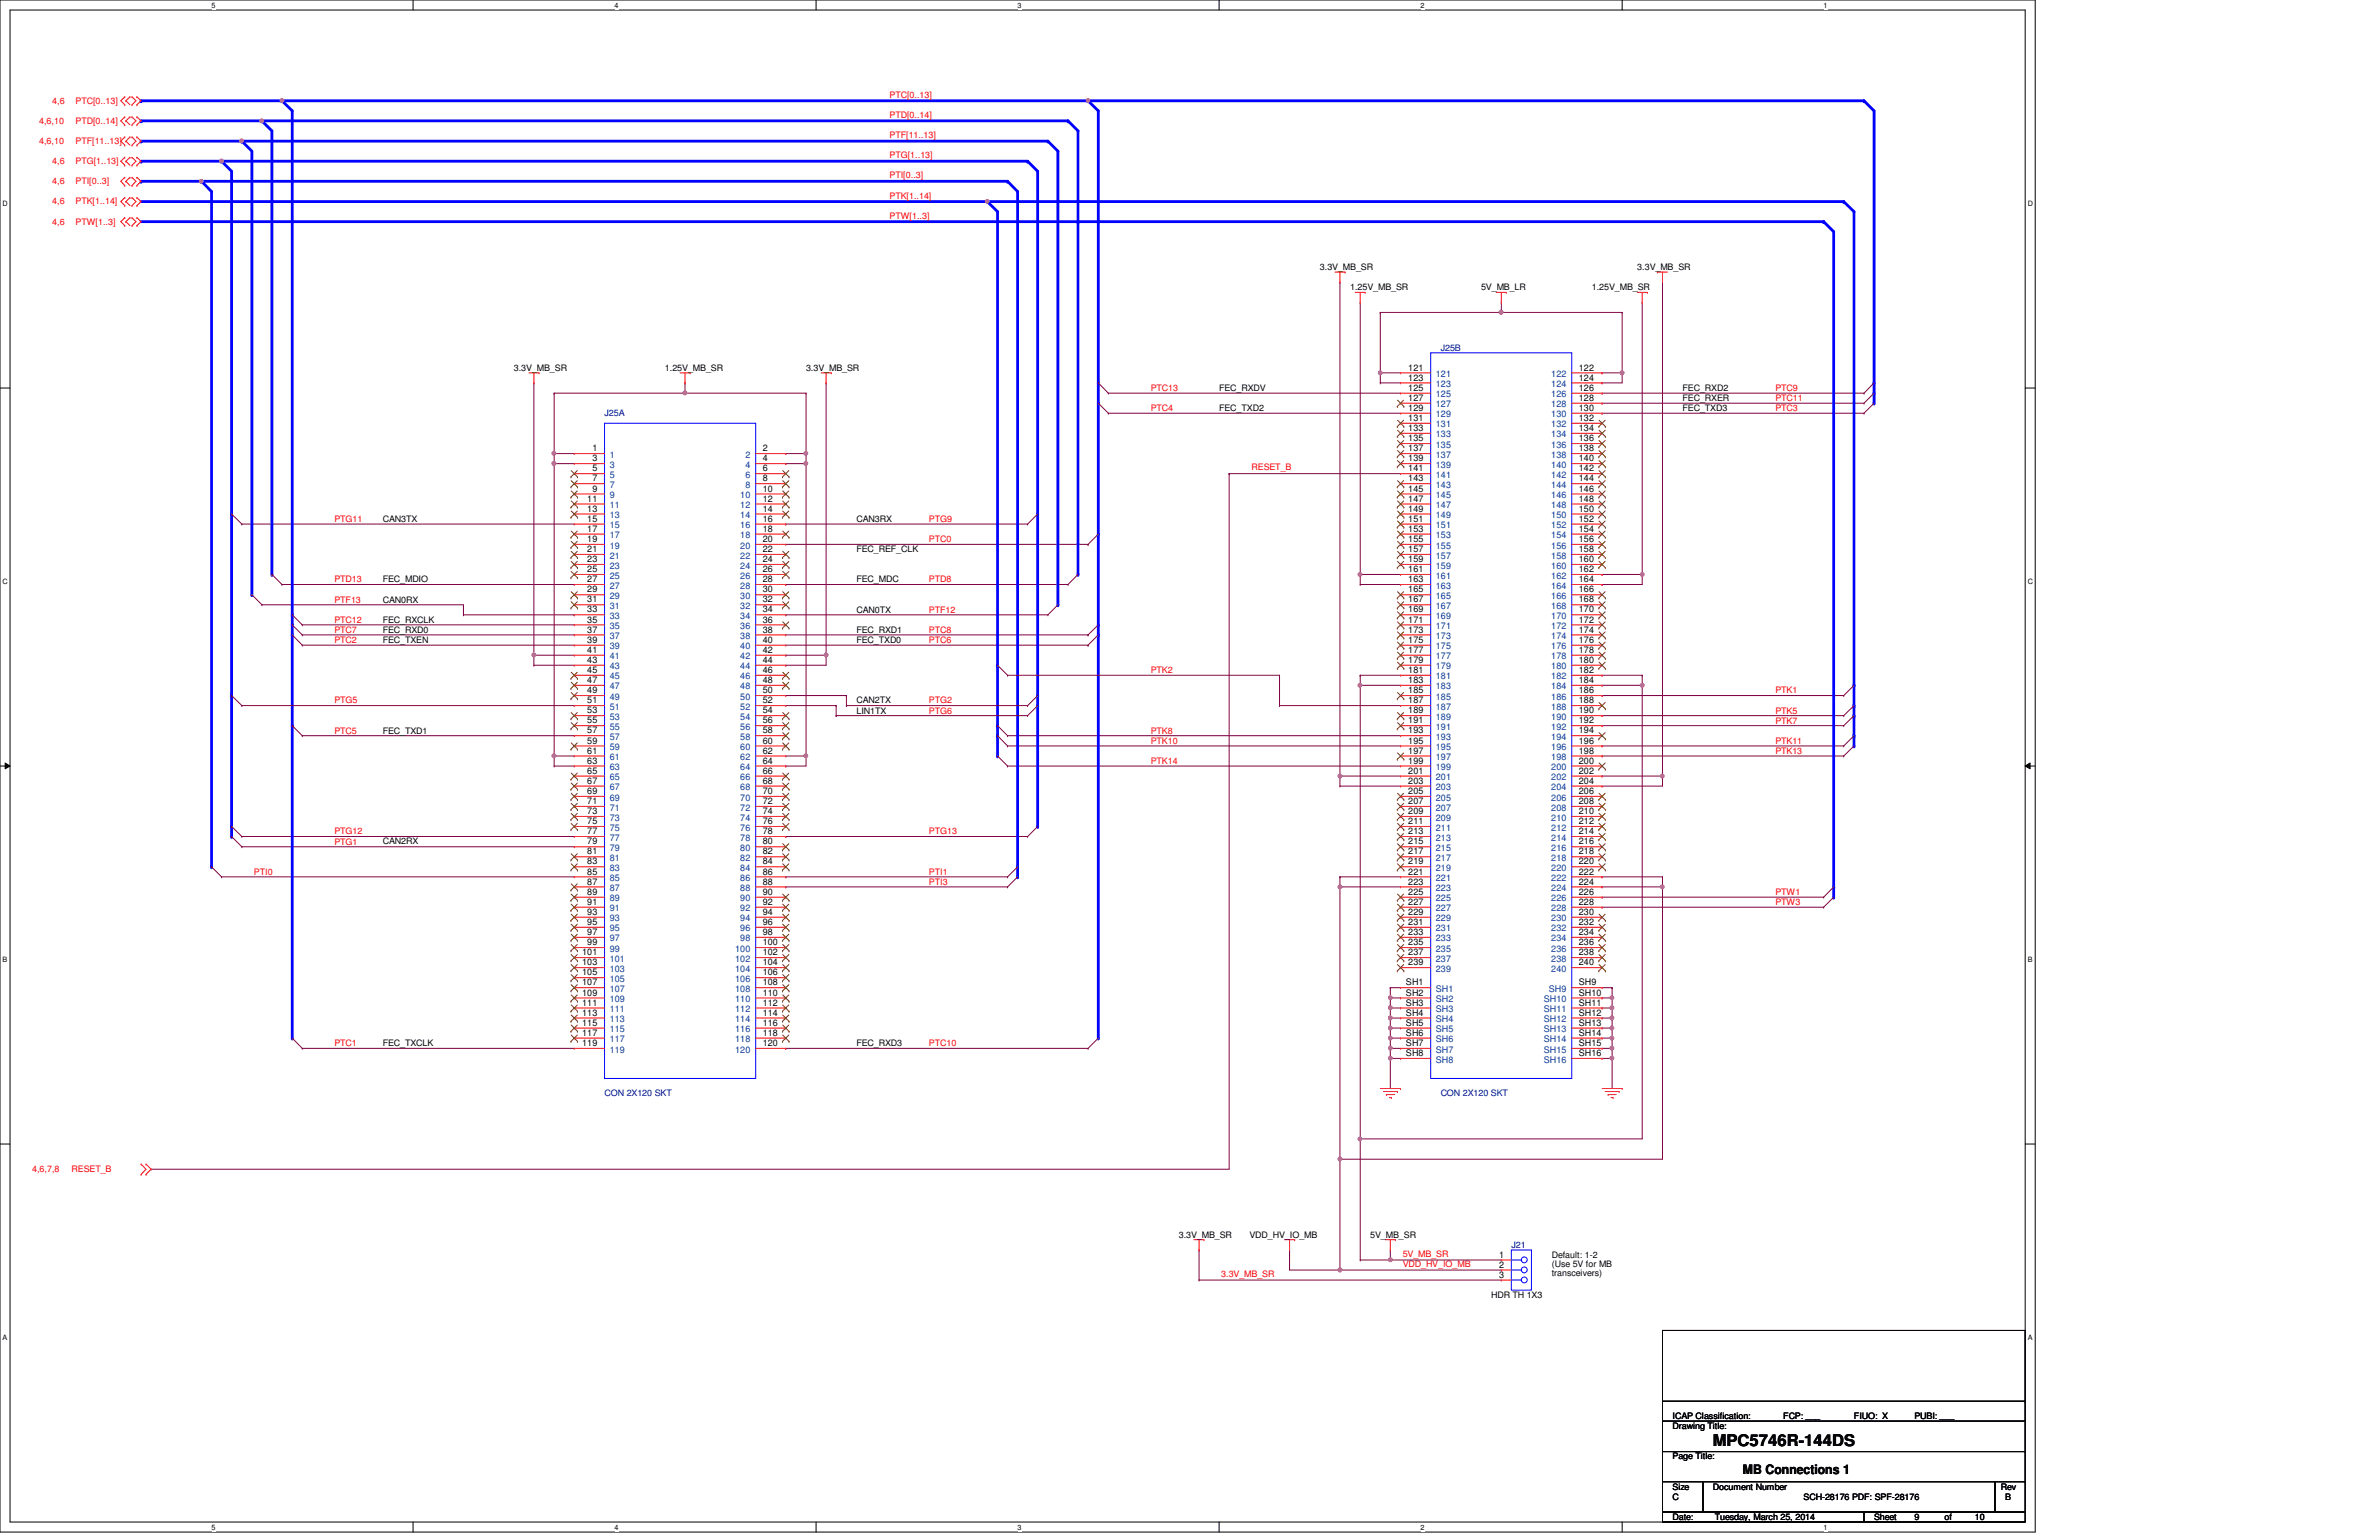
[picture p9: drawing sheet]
<svg xmlns="http://www.w3.org/2000/svg" width="432mm" height="279mm" viewBox="0 0 432 279" stroke-linecap="round" stroke-linejoin="round" font-family="sans-serif">
<defs><g id="words">
<text font-size="2.9" x="310.9" y="262.4">MPC5746R-144DS</text>
<text font-size="2.4" x="316.4" y="267.4">MB Connections 1</text>
<g font-size="1.7">
<text x="255.6" y="67.2">121</text>
<text x="255.6" y="69">123</text>
<text x="255.6" y="70.9">125</text>
<text x="286.6" y="67.2">122</text>
<text x="286.6" y="69">124</text>
<text x="286.6" y="70.9">126</text>
<text x="255.6" y="72.7">127</text>
<text x="255.6" y="74.5">129</text>
<text x="255.6" y="76.4">131</text>
<text x="286.6" y="72.7">128</text>
<text x="286.6" y="74.5">130</text>
<text x="286.6" y="76.4">132</text>
<text x="107.5" y="81.9">1</text>
<text x="107.5" y="83.7">3</text>
<text x="138.4" y="81.9">2</text>
<text x="138.4" y="83.7">4</text>
<text x="255.6" y="78.2">133</text>
<text x="255.6" y="80.1">135</text>
<text x="255.6" y="81.9">137</text>
<text x="255.6" y="83.7">139</text>
<text x="286.6" y="78.2">134</text>
<text x="286.6" y="80.1">136</text>
<text x="286.6" y="81.9">138</text>
<text x="286.6" y="83.7">140</text>
<text x="107.5" y="85.5">5</text>
<text x="107.5" y="87.3">7</text>
<text x="107.5" y="89.2">9</text>
<text x="138.4" y="85.5">6</text>
<text x="138.4" y="87.3">8</text>
<text x="138.4" y="89.2">10</text>
<text x="255.6" y="85.5">141</text>
<text x="255.6" y="87.3">143</text>
<text x="255.6" y="89.2">145</text>
<text x="286.6" y="85.5">142</text>
<text x="286.6" y="87.3">144</text>
<text x="286.6" y="89.2">146</text>
<text x="106.6" y="91">11</text>
<text x="106.6" y="92.8">13</text>
<text x="106.6" y="94.7">15</text>
<text x="138.4" y="91">12</text>
<text x="138.4" y="92.8">14</text>
<text x="138.4" y="94.7">16</text>
<text x="255.6" y="91">147</text>
<text x="255.6" y="92.8">149</text>
<text x="255.6" y="94.7">151</text>
<text x="286.6" y="91">148</text>
<text x="286.6" y="92.8">150</text>
<text x="286.6" y="94.7">152</text>
<text x="106.6" y="96.5">17</text>
<text x="106.6" y="98.3">19</text>
<text x="106.6" y="100.2">21</text>
<text x="106.6" y="102">23</text>
<text x="138.4" y="96.5">18</text>
<text x="138.4" y="98.3">20</text>
<text x="138.4" y="100.2">22</text>
<text x="138.4" y="102">24</text>
<text x="255.6" y="96.5">153</text>
<text x="255.6" y="98.3">155</text>
<text x="255.6" y="100.2">157</text>
<text x="255.6" y="102">159</text>
<text x="286.6" y="96.5">154</text>
<text x="286.6" y="98.3">156</text>
<text x="286.6" y="100.2">158</text>
<text x="286.6" y="102">160</text>
<text x="106.6" y="103.8">25</text>
<text x="106.6" y="105.6">27</text>
<text x="106.6" y="107.5">29</text>
<text x="138.4" y="103.8">26</text>
<text x="138.4" y="105.6">28</text>
<text x="138.4" y="107.5">30</text>
<text x="255.6" y="103.8">161</text>
<text x="255.6" y="105.6">163</text>
<text x="255.6" y="107.5">165</text>
<text x="286.6" y="103.8">162</text>
<text x="286.6" y="105.6">164</text>
<text x="286.6" y="107.5">166</text>
<text x="106.6" y="109.3">31</text>
<text x="106.6" y="111.1">33</text>
<text x="106.6" y="112.9">35</text>
<text x="138.4" y="109.3">32</text>
<text x="138.4" y="111.1">34</text>
<text x="138.4" y="112.9">36</text>
<text x="255.6" y="109.3">167</text>
<text x="255.6" y="111.1">169</text>
<text x="255.6" y="112.9">171</text>
<text x="286.6" y="109.3">168</text>
<text x="286.6" y="111.1">170</text>
<text x="286.6" y="112.9">172</text>
<text x="106.6" y="114.8">37</text>
<text x="106.6" y="116.6">39</text>
<text x="106.6" y="118.4">41</text>
<text x="138.4" y="114.8">38</text>
<text x="138.4" y="116.6">40</text>
<text x="138.4" y="118.4">42</text>
<text x="255.6" y="114.8">173</text>
<text x="255.6" y="116.6">175</text>
<text x="255.6" y="118.4">177</text>
<text x="286.6" y="114.8">174</text>
<text x="286.6" y="116.6">176</text>
<text x="286.6" y="118.4">178</text>
<text x="106.6" y="120.3">43</text>
<text x="106.6" y="122.1">45</text>
<text x="106.6" y="123.9">47</text>
<text x="106.6" y="125.8">49</text>
<text x="138.4" y="120.3">44</text>
<text x="138.4" y="122.1">46</text>
<text x="138.4" y="123.9">48</text>
<text x="138.4" y="125.8">50</text>
<text x="255.6" y="120.3">179</text>
<text x="255.6" y="122.1">181</text>
<text x="255.6" y="123.9">183</text>
<text x="255.6" y="125.8">185</text>
<text x="286.6" y="120.3">180</text>
<text x="286.6" y="122.1">182</text>
<text x="286.6" y="123.9">184</text>
<text x="286.6" y="125.8">186</text>
<text x="106.6" y="127.6">51</text>
<text x="106.6" y="129.4">53</text>
<text x="106.6" y="131.2">55</text>
<text x="138.4" y="127.6">52</text>
<text x="138.4" y="129.4">54</text>
<text x="138.4" y="131.2">56</text>
<text x="255.6" y="127.6">187</text>
<text x="255.6" y="129.4">189</text>
<text x="255.6" y="131.2">191</text>
<text x="286.6" y="127.6">188</text>
<text x="286.6" y="129.4">190</text>
<text x="286.6" y="131.2">192</text>
<text x="106.6" y="133.1">57</text>
<text x="106.6" y="134.9">59</text>
<text x="106.6" y="136.7">61</text>
<text x="138.4" y="133.1">58</text>
<text x="138.4" y="134.9">60</text>
<text x="138.4" y="136.7">62</text>
<text x="255.6" y="133.1">193</text>
<text x="255.6" y="134.9">195</text>
<text x="255.6" y="136.7">197</text>
<text x="286.6" y="133.1">194</text>
<text x="286.6" y="134.9">196</text>
<text x="286.6" y="136.7">198</text>
<text x="106.6" y="138.6">63</text>
<text x="106.6" y="140.4">65</text>
<text x="106.6" y="142.2">67</text>
<text x="138.4" y="138.6">64</text>
<text x="138.4" y="140.4">66</text>
<text x="138.4" y="142.2">68</text>
<text x="255.6" y="138.6">199</text>
<text x="255.6" y="140.4">201</text>
<text x="255.6" y="142.2">203</text>
<text x="286.6" y="138.6">200</text>
<text x="286.6" y="140.4">202</text>
<text x="286.6" y="142.2">204</text>
<text x="106.6" y="144.1">69</text>
<text x="106.6" y="145.9">71</text>
<text x="106.6" y="147.7">73</text>
<text x="106.6" y="149.5">75</text>
<text x="138.4" y="144.1">70</text>
<text x="138.4" y="145.9">72</text>
<text x="138.4" y="147.7">74</text>
<text x="138.4" y="149.5">76</text>
<text x="255.6" y="144.1">205</text>
<text x="255.6" y="145.9">207</text>
<text x="255.6" y="147.7">209</text>
<text x="255.6" y="149.5">211</text>
<text x="286.6" y="144.1">206</text>
<text x="286.6" y="145.9">208</text>
<text x="286.6" y="147.7">210</text>
<text x="286.6" y="149.5">212</text>
<text x="106.6" y="151.3">77</text>
<text x="106.6" y="153.2">79</text>
<text x="106.6" y="155">81</text>
<text x="138.4" y="151.3">78</text>
<text x="138.4" y="153.2">80</text>
<text x="138.4" y="155">82</text>
<text x="255.6" y="151.3">213</text>
<text x="255.6" y="153.2">215</text>
<text x="255.6" y="155">217</text>
<text x="286.6" y="151.3">214</text>
<text x="286.6" y="153.2">216</text>
<text x="286.6" y="155">218</text>
<text x="106.6" y="156.8">83</text>
<text x="106.6" y="158.7">85</text>
<text x="106.6" y="160.5">87</text>
<text x="138.4" y="156.8">84</text>
<text x="138.4" y="158.7">86</text>
<text x="138.4" y="160.5">88</text>
<text x="255.6" y="156.8">219</text>
<text x="255.6" y="158.7">221</text>
<text x="255.6" y="160.5">223</text>
<text x="286.6" y="156.8">220</text>
<text x="286.6" y="158.7">222</text>
<text x="286.6" y="160.5">224</text>
<text x="106.6" y="162.3">89</text>
<text x="106.6" y="164.2">91</text>
<text x="106.6" y="166">93</text>
<text x="106.6" y="167.8">95</text>
<text x="138.4" y="162.3">90</text>
<text x="138.4" y="164.2">92</text>
<text x="138.4" y="166">94</text>
<text x="138.4" y="167.8">96</text>
<text x="255.6" y="162.3">225</text>
<text x="255.6" y="164.2">227</text>
<text x="255.6" y="166">229</text>
<text x="255.6" y="167.8">231</text>
<text x="286.6" y="162.3">226</text>
<text x="286.6" y="164.2">228</text>
<text x="286.6" y="166">230</text>
<text x="286.6" y="167.8">232</text>
<text x="105.7" y="173.3">101</text>
<text x="106.6" y="169.6">97</text>
<text x="106.6" y="171.5">99</text>
<text x="138.4" y="169.6">98</text>
<text x="138.4" y="171.5">100</text>
<text x="138.4" y="173.3">102</text>
<text x="255.6" y="169.6">233</text>
<text x="255.6" y="171.5">235</text>
<text x="255.6" y="173.3">237</text>
<text x="286.6" y="169.6">234</text>
<text x="286.6" y="171.5">236</text>
<text x="286.6" y="173.3">238</text>
<text x="105.7" y="175.1">103</text>
<text x="105.7" y="177">105</text>
<text x="105.7" y="178.8">107</text>
<text x="138.4" y="175.1">104</text>
<text x="138.4" y="177">106</text>
<text x="138.4" y="178.8">108</text>
<text x="255.2" y="178.8">SH1</text>
<text x="255.6" y="175.1">239</text>
<text x="286.6" y="178.8">SH9</text>
<text x="286.6" y="175.1">240</text>
<text x="105.7" y="180.6">109</text>
<text x="105.7" y="182.5">111</text>
<text x="105.7" y="184.3">113</text>
<text x="138.4" y="180.6">110</text>
<text x="138.4" y="182.5">112</text>
<text x="138.4" y="184.3">114</text>
<text x="255.2" y="180.6">SH2</text>
<text x="255.2" y="182.5">SH3</text>
<text x="255.2" y="184.3">SH4</text>
<text x="286.6" y="184.3">SH12</text>
<text x="286.6" y="182.5">SH11</text>
<text x="286.6" y="180.6">SH10</text>
<text x="105.7" y="186.1">115</text>
<text x="105.7" y="187.9">117</text>
<text x="105.7" y="189.8">119</text>
<text x="138.4" y="186.1">116</text>
<text x="138.4" y="187.9">118</text>
<text x="138.4" y="189.8">120</text>
<text x="255.2" y="186.1">SH5</text>
<text x="255.2" y="187.9">SH6</text>
<text x="255.2" y="189.8">SH7</text>
<text x="255.2" y="191.6">SH8</text>
<text x="286.6" y="191.6">SH16</text>
<text x="286.6" y="189.8">SH15</text>
<text x="286.6" y="187.9">SH14</text>
<text x="286.6" y="186.1">SH13</text>
<text x="272.1" y="228.2">1</text>
<text x="272.1" y="230">2</text>
<text x="272.1" y="231.8">3</text>
</g>
<g font-size="1.7" fill="#004080">
<text x="260.6" y="68.4">121</text>
<text x="260.6" y="70.2">123</text>
<text x="281.6" y="68.4">122</text>
<text x="281.6" y="70.2">124</text>
<text x="260.6" y="72.1">125</text>
<text x="260.6" y="73.9">127</text>
<text x="260.6" y="75.7">129</text>
<text x="260.6" y="77.6">131</text>
<text x="281.6" y="72.1">126</text>
<text x="281.6" y="73.9">128</text>
<text x="281.6" y="75.7">130</text>
<text x="281.6" y="77.6">132</text>
<text x="110.7" y="83.1">1</text>
<text x="135.3" y="83.1">2</text>
<text x="260.6" y="79.4">133</text>
<text x="260.6" y="81.2">135</text>
<text x="260.6" y="83.1">137</text>
<text x="281.6" y="79.4">134</text>
<text x="281.6" y="81.2">136</text>
<text x="281.6" y="83.1">138</text>
<text x="110.7" y="84.9">3</text>
<text x="110.7" y="86.7">5</text>
<text x="110.7" y="88.5">7</text>
<text x="135.3" y="84.9">4</text>
<text x="135.3" y="86.7">6</text>
<text x="135.3" y="88.5">8</text>
<text x="260.6" y="84.9">139</text>
<text x="260.6" y="86.7">141</text>
<text x="260.6" y="88.5">143</text>
<text x="281.6" y="84.9">140</text>
<text x="281.6" y="86.7">142</text>
<text x="281.6" y="88.5">144</text>
<text x="110.7" y="90.4">9</text>
<text x="110.7" y="92.2">11</text>
<text x="110.7" y="94">13</text>
<text x="110.7" y="95.8">15</text>
<text x="134.4" y="90.4">10</text>
<text x="134.4" y="92.2">12</text>
<text x="134.4" y="94">14</text>
<text x="134.4" y="95.8">16</text>
<text x="260.6" y="90.4">145</text>
<text x="260.6" y="92.2">147</text>
<text x="260.6" y="94">149</text>
<text x="260.6" y="95.8">151</text>
<text x="281.6" y="90.4">146</text>
<text x="281.6" y="92.2">148</text>
<text x="281.6" y="94">150</text>
<text x="281.6" y="95.8">152</text>
<text x="110.7" y="97.7">17</text>
<text x="110.7" y="99.5">19</text>
<text x="110.7" y="101.3">21</text>
<text x="134.4" y="97.7">18</text>
<text x="134.4" y="99.5">20</text>
<text x="134.4" y="101.3">22</text>
<text x="260.6" y="97.7">153</text>
<text x="260.6" y="99.5">155</text>
<text x="260.6" y="101.3">157</text>
<text x="281.6" y="97.7">154</text>
<text x="281.6" y="99.5">156</text>
<text x="281.6" y="101.3">158</text>
<text x="110.7" y="103.2">23</text>
<text x="110.7" y="105">25</text>
<text x="110.7" y="106.8">27</text>
<text x="134.4" y="103.2">24</text>
<text x="134.4" y="105">26</text>
<text x="134.4" y="106.8">28</text>
<text x="260.6" y="103.2">159</text>
<text x="260.6" y="105">161</text>
<text x="260.6" y="106.8">163</text>
<text x="281.6" y="103.2">160</text>
<text x="281.6" y="105">162</text>
<text x="281.6" y="106.8">164</text>
<text x="110.7" y="108.7">29</text>
<text x="110.7" y="110.5">31</text>
<text x="110.7" y="112.3">33</text>
<text x="134.4" y="108.7">30</text>
<text x="134.4" y="110.5">32</text>
<text x="134.4" y="112.3">34</text>
<text x="260.6" y="108.7">165</text>
<text x="260.6" y="110.5">167</text>
<text x="260.6" y="112.3">169</text>
<text x="281.6" y="108.7">166</text>
<text x="281.6" y="110.5">168</text>
<text x="281.6" y="112.3">170</text>
<text x="110.7" y="114.1">35</text>
<text x="110.7" y="116">37</text>
<text x="110.7" y="117.8">39</text>
<text x="110.7" y="119.6">41</text>
<text x="134.4" y="114.1">36</text>
<text x="134.4" y="116">38</text>
<text x="134.4" y="117.8">40</text>
<text x="134.4" y="119.6">42</text>
<text x="260.6" y="114.1">171</text>
<text x="260.6" y="116">173</text>
<text x="260.6" y="117.8">175</text>
<text x="260.6" y="119.6">177</text>
<text x="281.6" y="114.1">172</text>
<text x="281.6" y="116">174</text>
<text x="281.6" y="117.8">176</text>
<text x="281.6" y="119.6">178</text>
<text x="110.7" y="121.5">43</text>
<text x="110.7" y="123.3">45</text>
<text x="110.7" y="125.1">47</text>
<text x="134.4" y="121.5">44</text>
<text x="134.4" y="123.3">46</text>
<text x="134.4" y="125.1">48</text>
<text x="260.6" y="121.5">179</text>
<text x="260.6" y="123.3">181</text>
<text x="260.6" y="125.1">183</text>
<text x="281.6" y="121.5">180</text>
<text x="281.6" y="123.3">182</text>
<text x="281.6" y="125.1">184</text>
<text x="110.7" y="127">49</text>
<text x="110.7" y="128.8">51</text>
<text x="110.7" y="130.6">53</text>
<text x="134.4" y="127">50</text>
<text x="134.4" y="128.8">52</text>
<text x="134.4" y="130.6">54</text>
<text x="260.6" y="127">185</text>
<text x="260.6" y="128.8">187</text>
<text x="260.6" y="130.6">189</text>
<text x="281.6" y="127">186</text>
<text x="281.6" y="128.8">188</text>
<text x="281.6" y="130.6">190</text>
<text x="110.7" y="132.4">55</text>
<text x="110.7" y="134.2">57</text>
<text x="110.7" y="136.1">59</text>
<text x="110.7" y="137.9">61</text>
<text x="134.4" y="132.4">56</text>
<text x="134.4" y="134.2">58</text>
<text x="134.4" y="136.1">60</text>
<text x="134.4" y="137.9">62</text>
<text x="260.6" y="132.4">191</text>
<text x="260.6" y="134.2">193</text>
<text x="260.6" y="136.1">195</text>
<text x="260.6" y="137.9">197</text>
<text x="281.6" y="132.4">192</text>
<text x="281.6" y="134.2">194</text>
<text x="281.6" y="136.1">196</text>
<text x="281.6" y="137.9">198</text>
<text x="110.7" y="139.7">63</text>
<text x="110.7" y="141.6">65</text>
<text x="110.7" y="143.4">67</text>
<text x="134.4" y="139.7">64</text>
<text x="134.4" y="141.6">66</text>
<text x="134.4" y="143.4">68</text>
<text x="260.6" y="139.7">199</text>
<text x="260.6" y="141.6">201</text>
<text x="260.6" y="143.4">203</text>
<text x="281.6" y="139.7">200</text>
<text x="281.6" y="141.6">202</text>
<text x="281.6" y="143.4">204</text>
<text x="110.7" y="145.2">69</text>
<text x="110.7" y="147.1">71</text>
<text x="110.7" y="148.9">73</text>
<text x="134.4" y="145.2">70</text>
<text x="134.4" y="147.1">72</text>
<text x="134.4" y="148.9">74</text>
<text x="260.6" y="145.2">205</text>
<text x="260.6" y="147.1">207</text>
<text x="260.6" y="148.9">209</text>
<text x="281.6" y="145.2">206</text>
<text x="281.6" y="147.1">208</text>
<text x="281.6" y="148.9">210</text>
<text x="110.7" y="150.7">75</text>
<text x="110.7" y="152.5">77</text>
<text x="110.7" y="154.4">79</text>
<text x="134.4" y="150.7">76</text>
<text x="134.4" y="152.5">78</text>
<text x="134.4" y="154.4">80</text>
<text x="260.6" y="150.7">211</text>
<text x="260.6" y="152.5">213</text>
<text x="260.6" y="154.4">215</text>
<text x="281.6" y="150.7">212</text>
<text x="281.6" y="152.5">214</text>
<text x="281.6" y="154.4">216</text>
<text x="110.7" y="156.2">81</text>
<text x="110.7" y="158">83</text>
<text x="110.7" y="159.9">85</text>
<text x="110.7" y="161.7">87</text>
<text x="134.4" y="156.2">82</text>
<text x="134.4" y="158">84</text>
<text x="134.4" y="159.9">86</text>
<text x="134.4" y="161.7">88</text>
<text x="260.6" y="156.2">217</text>
<text x="260.6" y="158">219</text>
<text x="260.6" y="159.9">221</text>
<text x="260.6" y="161.7">223</text>
<text x="281.6" y="156.2">218</text>
<text x="281.6" y="158">220</text>
<text x="281.6" y="159.9">222</text>
<text x="281.6" y="161.7">224</text>
<text x="110.7" y="163.5">89</text>
<text x="110.7" y="165.4">91</text>
<text x="110.7" y="167.2">93</text>
<text x="134.4" y="163.5">90</text>
<text x="134.4" y="165.4">92</text>
<text x="134.4" y="167.2">94</text>
<text x="260.6" y="163.5">225</text>
<text x="260.6" y="165.4">227</text>
<text x="260.6" y="167.2">229</text>
<text x="281.6" y="163.5">226</text>
<text x="281.6" y="165.4">228</text>
<text x="281.6" y="167.2">230</text>
<text x="110.7" y="169">95</text>
<text x="110.7" y="170.8">97</text>
<text x="110.7" y="172.7">99</text>
<text x="133.4" y="172.7">100</text>
<text x="134.4" y="169">96</text>
<text x="134.4" y="170.8">98</text>
<text x="260.6" y="169">231</text>
<text x="260.6" y="170.8">233</text>
<text x="260.6" y="172.7">235</text>
<text x="281.6" y="169">232</text>
<text x="281.6" y="170.8">234</text>
<text x="281.6" y="172.7">236</text>
<text x="110.7" y="174.5">101</text>
<text x="110.7" y="176.3">103</text>
<text x="110.7" y="178.1">105</text>
<text x="110.7" y="180">107</text>
<text x="133.4" y="174.5">102</text>
<text x="133.4" y="176.3">104</text>
<text x="133.4" y="178.1">106</text>
<text x="133.4" y="180">108</text>
<text x="260.6" y="180">SH1</text>
<text x="260.6" y="174.5">237</text>
<text x="260.6" y="176.3">239</text>
<text x="281.1" y="180">SH9</text>
<text x="281.6" y="174.5">238</text>
<text x="281.6" y="176.3">240</text>
<text x="110.7" y="181.8">109</text>
<text x="110.7" y="183.6">111</text>
<text x="110.7" y="185.5">113</text>
<text x="133.4" y="181.8">110</text>
<text x="133.4" y="183.6">112</text>
<text x="133.4" y="185.5">114</text>
<text x="260.6" y="181.8">SH2</text>
<text x="260.6" y="183.6">SH3</text>
<text x="260.6" y="185.5">SH4</text>
<text x="280.2" y="185.5">SH12</text>
<text x="280.2" y="183.6">SH11</text>
<text x="280.2" y="181.8">SH10</text>
<text x="110.7" y="187.3">115</text>
<text x="110.7" y="189.1">117</text>
<text x="110.7" y="191">119</text>
<text x="133.4" y="187.3">116</text>
<text x="133.4" y="189.1">118</text>
<text x="133.4" y="191">120</text>
<text x="260.6" y="187.3">SH5</text>
<text x="260.6" y="189.1">SH6</text>
<text x="260.6" y="191">SH7</text>
<text x="280.2" y="191">SH15</text>
<text x="280.2" y="189.1">SH14</text>
<text x="280.2" y="187.3">SH13</text>
<text x="260.6" y="192.8">SH8</text>
<text x="280.2" y="192.8">SH16</text>
</g>
<g font-size="1.6" fill="#f00">
<text x="161.5" y="17.7">PTC[0..13]</text>
<text x="7.1" y="22.5">4,6,10</text>
<text x="9.5" y="18.8">4,6</text>
<text x="13.7" y="18.8">PTC[0..13]</text>
<text x="13.7" y="22.5">PTD[0..14]</text>
<text x="161.5" y="21.4">PTD[0..14]</text>
<text x="7.1" y="26.1">4,6,10</text>
<text x="9.5" y="29.8">4,6</text>
<text x="13.7" y="29.8">PTG[1..13]</text>
<text x="13.7" y="26.1">PTF[11..13]</text>
<text x="161.5" y="25.1">PTF[11..13]</text>
<text x="161.5" y="28.7">PTG[1..13]</text>
<text x="9.5" y="33.4">4,6</text>
<text x="13.7" y="33.4">PTI[0..3]</text>
<text x="161.5" y="32.3">PTI[0..3]</text>
<text x="9.5" y="37.1">4,6</text>
<text x="9.5" y="40.8">4,6</text>
<text x="13.7" y="37.1">PTK[1..14]</text>
<text x="13.7" y="40.8">PTW[1..3]</text>
<text x="161.5" y="36">PTK[1..14]</text>
<text x="161.5" y="39.7">PTW[1..3]</text>
<text x="208.9" y="71">PTC13</text>
<text x="322.2" y="71">PTC9</text>
<text x="208.9" y="74.6">PTC4</text>
<text x="322.2" y="74.6">PTC3</text>
<text x="322.2" y="72.8">PTC11</text>
<text x="227.2" y="85.3">RESET_B</text>
<text x="60.7" y="94.7">PTG11</text>
<text x="168.6" y="94.7">PTG9</text>
<text x="168.6" y="98.4">PTC0</text>
<text x="60.7" y="105.7">PTD13</text>
<text x="168.6" y="105.7">PTD8</text>
<text x="60.7" y="113">PTC12</text>
<text x="60.7" y="109.3">PTF13</text>
<text x="168.6" y="111.2">PTF12</text>
<text x="60.7" y="116.7">PTC2</text>
<text x="60.7" y="114.8">PTC7</text>
<text x="168.6" y="114.8">PTC8</text>
<text x="168.6" y="116.7">PTC6</text>
<text x="208.9" y="122.1">PTK2</text>
<text x="322.2" y="125.8">PTK1</text>
<text x="60.7" y="127.6">PTG5</text>
<text x="168.6" y="129.5">PTG6</text>
<text x="168.6" y="127.6">PTG2</text>
<text x="322.2" y="129.5">PTK5</text>
<text x="322.2" y="131.3">PTK7</text>
<text x="60.7" y="133.1">PTC5</text>
<text x="208.9" y="133.1">PTK8</text>
<text x="208.9" y="135">PTK10</text>
<text x="322.2" y="135">PTK11</text>
<text x="322.2" y="136.8">PTK13</text>
<text x="208.9" y="138.6">PTK14</text>
<text x="60.7" y="153.2">PTG1</text>
<text x="60.7" y="151.4">PTG12</text>
<text x="168.6" y="151.4">PTG13</text>
<text x="46.1" y="158.7">PTI0</text>
<text x="168.6" y="158.7">PTI1</text>
<text x="168.6" y="160.5">PTI3</text>
<text x="322.2" y="162.4">PTW1</text>
<text x="322.2" y="164.2">PTW3</text>
<text x="60.7" y="189.8">PTC1</text>
<text x="168.6" y="189.8">PTC10</text>
<text x="5.8" y="212.6">4,6,7,8</text>
<text x="13" y="212.6">RESET_B</text>
<text x="221.7" y="231.6">3.3V_MB_SR</text>
<text x="254.6" y="229.8">VDD_HV_IO_MB</text>
<text x="254.6" y="228">5V_MB_SR</text>
</g>
<g font-size="1.6">
<text x="239.6" y="49">3.3V_MB_SR</text>
<text x="245.1" y="52.6">1.25V_MB_SR</text>
<text x="268.8" y="52.6">5V_MB_LR</text>
<text x="288.9" y="52.6">1.25V_MB_SR</text>
<text x="297.2" y="49">3.3V_MB_SR</text>
<text x="93.3" y="67.3">3.3V_MB_SR</text>
<text x="120.7" y="67.3">1.25V_MB_SR</text>
<text x="146.3" y="67.3">3.3V_MB_SR</text>
<text x="221.3" y="70.9">FEC_RXDV</text>
<text x="305.4" y="70.9">FEC_RXD2</text>
<text x="221.3" y="74.6">FEC_TXD2</text>
<text x="305.4" y="74.6">FEC_TXD3</text>
<text x="305.4" y="72.8">FEC_RXER</text>
<text x="69.5" y="94.7">CAN3TX</text>
<text x="155.4" y="94.7">CAN3RX</text>
<text x="155.4" y="100.2">FEC_REF_CLK</text>
<text x="69.5" y="105.7">FEC_MDIO</text>
<text x="155.4" y="105.7">FEC_MDC</text>
<text x="69.5" y="113">FEC_RXCLK</text>
<text x="69.5" y="109.3">CAN0RX</text>
<text x="155.4" y="111.2">CAN0TX</text>
<text x="69.5" y="116.6">FEC_TXEN</text>
<text x="69.5" y="114.8">FEC_RXD0</text>
<text x="155.4" y="114.8">FEC_RXD1</text>
<text x="155.4" y="116.6">FEC_TXD0</text>
<text x="155.4" y="127.6">CAN2TX</text>
<text x="155.4" y="129.5">LIN1TX</text>
<text x="69.5" y="133.1">FEC_TXD1</text>
<text x="69.5" y="153.2">CAN2RX</text>
<text x="69.5" y="189.8">FEC_TXCLK</text>
<text x="155.4" y="189.8">FEC_RXD3</text>
<text x="214" y="224.5">3.3V_MB_SR</text>
<text x="226.8" y="224.5">VDD_HV_IO_MB</text>
<text x="248.7" y="224.5">5V_MB_SR</text>
<text x="281.6" y="228.2">Default: 1-2</text>
<text x="281.6" y="229.9">(Use 5V for MB</text>
<text x="281.6" y="231.5">transceivers)</text>
<text x="270.6" y="235.5">HDR TH 1X3</text>
<text x="303.6" y="257.5">ICAP Classification:</text>
<text x="323.7" y="257.5">FCP: ___</text>
<text x="336.5" y="257.5">FIUO: X</text>
<text x="347.5" y="257.5">PUBI: ___</text>
<text x="303.6" y="259.3">Drawing Title:</text>
<text x="303.6" y="264.8">Page Title:</text>
<text x="303.6" y="270.3">Size</text>
<text x="303.6" y="275.8">Date:</text>
<text x="303.6" y="272.1">C</text>
<text x="310.9" y="270.3">Document Number</text>
<text x="311.2" y="275.8">Tuesday, March 25, 2014</text>
<text x="327.4" y="272.1">SCH-28176 PDF: SPF-28176</text>
<text x="340.1" y="275.8">Sheet</text>
<text x="347.5" y="275.8">9</text>
<text x="352.9" y="275.8">of</text>
<text x="358.4" y="275.8">10</text>
<text x="363.2" y="270.3">Rev</text>
<text x="363.9" y="272.1">B</text>
</g>
<g font-size="1.6" fill="#000080">
<text x="261.5" y="63.6">J25B</text>
<text x="109.7" y="75.5">J25A</text>
<text x="109.7" y="198.9">CON 2X120 SKT</text>
<text x="261.5" y="198.9">CON 2X120 SKT</text>
<text x="274.3" y="226.4">J21</text>
</g>
<g font-size="1.3">
<text x="38.4" y="1.4">5</text>
<text x="111.5" y="1.4">4</text>
<text x="184.7" y="1.4">3</text>
<text x="257.9" y="1.4">2</text>
<text x="331" y="1.4">1</text>
<text x=".5" y="37.3">D</text>
<text x="368" y="37.3">D</text>
<text x=".5" y="105.9">C</text>
<text x="368" y="105.9">C</text>
<text x=".5" y="174.5">B</text>
<text x="368" y="174.5">B</text>
<text x=".5" y="243">A</text>
<text x="368" y="243">A</text>
<text x="38.4" y="277.5">5</text>
<text x="111.5" y="277.5">4</text>
<text x="184.7" y="277.5">3</text>
<text x="257.9" y="277.5">2</text>
<text x="331" y="277.5">1</text>
</g>
</g></defs>
<path d="M0 0h369.4v278h-369.4zM1.8 1.8h365.8v274.3h-365.8z" fill="none" stroke="#000" stroke-width=".18"/>
<g fill="#fff">
<path d="M38.4 .2h.7v1.5h-.7z"/>
<path d="M38.4 276.4h.7v1.4h-.7z"/>
</g>
<path d="M75 0v1.8M75 276.1v1.9" fill="none" stroke="#000" stroke-width=".18"/>
<g fill="#fff">
<path d="M111.5 .2h.8v1.5h-.8z"/>
<path d="M111.5 276.4h.8v1.4h-.8z"/>
</g>
<path d="M148.1 0v1.8M148.1 276.1v1.9" fill="none" stroke="#000" stroke-width=".18"/>
<g fill="#fff">
<path d="M184.7 .2h.7v1.5h-.7z"/>
<path d="M184.7 276.4h.7v1.4h-.7z"/>
</g>
<path d="M221.3 0v1.8M221.3 276.1v1.9" fill="none" stroke="#000" stroke-width=".18"/>
<g fill="#fff">
<path d="M257.9 .2h.7v1.5h-.7z"/>
<path d="M257.9 276.4h.7v1.4h-.7z"/>
</g>
<path d="M294.4 0v1.8M294.4 276.1v1.9" fill="none" stroke="#000" stroke-width=".18"/>
<g fill="#fff">
<path d="M331 .2h.7v1.5h-.7z"/>
<path d="M331 276.4h.7v1.4h-.7z"/>
<path d="M.5 36.1h.9v1.5h-.9z"/>
<path d="M368 36.1h1v1.5h-1z"/>
<path d="M.5 104.7h.9v1.5h-.9z"/>
<path d="M368 104.7h1v1.5h-1z"/>
</g>
<path d="M0 70.4h1.8M367.6 70.4h1.8" fill="none" stroke="#000" stroke-width=".18"/>
<g fill="#fff">
<path d="M.5 173.3h.8v1.5h-.8z"/>
<path d="M368 173.3h.9v1.5h-.9z"/>
</g>
<path d="M0 139h1.8M.9 138.4l.9 .6-.9 .5zM367.6 139l.9-.6v1.1zM367.6 139h1.8" fill="none" stroke="#000" stroke-width=".18"/>
<path d="M.9 138.4l.9 .6-.9 .5zM367.6 139l.9-.6v1.1z" fill="#000"/>
<g fill="#fff">
<path d="M.5 241.9h.8v1.4h-.8z"/>
<path d="M368 241.9h.9v1.4h-.9z"/>
</g>
<path d="M0 207.6h1.8M367.6 207.6h1.8" fill="none" stroke="#000" stroke-width=".18"/>
<path d="M142.6 115.2h54.9M197.5 115.2h.1M252.3 228.6h.1M252.3 226.8v1.8" fill="none" stroke="#800040" stroke-width=".18"/>
<circle cx="252.3" cy="228.6" r=".34" fill="#f0f"/>
<circle cx="252.3" cy="228.6" r=".34" fill="none" stroke="#f0f" stroke-width=".18"/>
<path d="M246.9 228.6h.1M246.9 228.6h5.4" fill="none" stroke="#800040" stroke-width=".18"/>
<path d="M25.6 21.9h21.9" fill="none" stroke="#00f" stroke-width=".51"/>
<circle cx="25.6" cy="21.9" r=".25" fill="#00f"/>
<path d="M47.5 21.9l1.9 1.8" fill="none" stroke="#00f" stroke-width=".51"/>
<circle cx="47.5" cy="21.9" r=".25" fill="#00f"/>
<path d="M47.5 21.9h146.3" fill="none" stroke="#00f" stroke-width=".51"/>
<circle cx="47.5" cy="21.9" r=".25" fill="#00f"/>
<circle cx="47.5" cy="21.9" r=".36" fill="#f0f"/>
<circle cx="47.5" cy="21.9" r=".36" fill="none" stroke="#f0f" stroke-width=".18"/>
<path d="M197.5 18.3l1.8 1.8" fill="none" stroke="#00f" stroke-width=".51"/>
<circle cx="197.5" cy="18.3" r=".25" fill="#00f"/>
<path d="M193.8 21.9l1.9 1.8" fill="none" stroke="#00f" stroke-width=".51"/>
<circle cx="193.8" cy="21.9" r=".25" fill="#00f"/>
<path d="M51.2 18.3l1.8 1.8" fill="none" stroke="#00f" stroke-width=".51"/>
<circle cx="51.2" cy="18.3" r=".25" fill="#00f"/>
<path d="M25.6 18.3h25.6" fill="none" stroke="#00f" stroke-width=".51"/>
<circle cx="25.6" cy="18.3" r=".25" fill="#00f"/>
<path d="M51.2 18.3h146.3" fill="none" stroke="#00f" stroke-width=".51"/>
<circle cx="51.2" cy="18.3" r=".25" fill="#00f"/>
<circle cx="197.5" cy="18.2" r=".34" fill="#f0f"/>
<circle cx="197.5" cy="18.2" r=".34" fill="none" stroke="#f0f" stroke-width=".18"/>
<circle cx="51.2" cy="18.2" r=".34" fill="#f0f"/>
<circle cx="51.2" cy="18.2" r=".34" fill="none" stroke="#f0f" stroke-width=".18"/>
<path d="M25.6 25.6h18.3" fill="none" stroke="#00f" stroke-width=".51"/>
<circle cx="25.6" cy="25.6" r=".25" fill="#00f"/>
<path d="M43.9 25.6l1.8 1.8" fill="none" stroke="#00f" stroke-width=".51"/>
<circle cx="43.9" cy="25.6" r=".25" fill="#00f"/>
<path d="M142.6 126.2h11M153.6 126.2h.1M246.9 122.5h.1M246.9 124.3h.1M246.9 122.5h7.3M246.9 124.3h7.3M142.6 190.2h.1M142.6 190.2h54.9" fill="none" stroke="#800040" stroke-width=".18"/>
<path d="M25.6 32.9h11" fill="none" stroke="#00f" stroke-width=".51"/>
<circle cx="25.6" cy="32.9" r=".25" fill="#00f"/>
<path d="M36.6 32.9l1.8 1.9" fill="none" stroke="#00f" stroke-width=".51"/>
<circle cx="36.6" cy="32.9" r=".25" fill="#00f"/>
<path d="M234.1 226.8h.1M234.1 226.8v3.6h9.1M243.2 230.4h.1" fill="none" stroke="#800040" stroke-width=".18"/>
<path d="M36.6 32.9h146.3" fill="none" stroke="#00f" stroke-width=".51"/>
<circle cx="36.6" cy="32.9" r=".25" fill="#00f"/>
<circle cx="36.5" cy="32.9" r=".34" fill="#f0f"/>
<circle cx="36.5" cy="32.9" r=".34" fill="none" stroke="#f0f" stroke-width=".18"/>
<path d="M182.9 32.9l1.8 1.9" fill="none" stroke="#00f" stroke-width=".51"/>
<circle cx="182.9" cy="32.9" r=".25" fill="#00f"/>
<path d="M43.9 25.6h146.3" fill="none" stroke="#00f" stroke-width=".51"/>
<circle cx="43.9" cy="25.6" r=".25" fill="#00f"/>
<circle cx="43.9" cy="25.6" r=".34" fill="#f0f"/>
<circle cx="43.9" cy="25.6" r=".34" fill="none" stroke="#f0f" stroke-width=".18"/>
<path d="M190.2 25.6l1.8 1.8" fill="none" stroke="#00f" stroke-width=".51"/>
<circle cx="190.2" cy="25.6" r=".25" fill="#00f"/>
<path d="M186.5 29.3l1.8 1.8" fill="none" stroke="#00f" stroke-width=".51"/>
<circle cx="186.5" cy="29.3" r=".25" fill="#00f"/>
<path d="M40.2 29.3l1.8 1.8" fill="none" stroke="#00f" stroke-width=".51"/>
<circle cx="40.2" cy="29.3" r=".25" fill="#00f"/>
<path d="M25.6 29.3h14.6" fill="none" stroke="#00f" stroke-width=".51"/>
<circle cx="25.6" cy="29.3" r=".25" fill="#00f"/>
<path d="M40.2 29.3h146.3" fill="none" stroke="#00f" stroke-width=".51"/>
<circle cx="40.2" cy="29.3" r=".25" fill="#00f"/>
<circle cx="40.2" cy="29.2" r=".35" fill="#f0f"/>
<circle cx="40.2" cy="29.2" r=".35" fill="none" stroke="#f0f" stroke-width=".18"/>
<path d="M252.3 192h.1M252.3 192h1.9M252.3 192v5.5" fill="none" stroke="#800040" stroke-width=".18"/>
<circle cx="252.3" cy="192" r=".34" fill="#f0f"/>
<circle cx="252.3" cy="192" r=".34" fill="none" stroke="#f0f" stroke-width=".18"/>
<path d="M252.3 190.2h.1M252.3 190.2h1.9" fill="none" stroke="#800040" stroke-width=".18"/>
<circle cx="252.3" cy="190.2" r=".34" fill="#f0f"/>
<circle cx="252.3" cy="190.2" r=".34" fill="none" stroke="#f0f" stroke-width=".18"/>
<path d="M252.3 186.5h.1M252.3 186.5v1.8" fill="none" stroke="#800040" stroke-width=".18"/>
<circle cx="252.3" cy="188.3" r=".34" fill="#f0f"/>
<circle cx="252.3" cy="188.3" r=".34" fill="none" stroke="#f0f" stroke-width=".18"/>
<circle cx="252.3" cy="186.5" r=".34" fill="#f0f"/>
<circle cx="252.3" cy="186.5" r=".34" fill="none" stroke="#f0f" stroke-width=".18"/>
<path d="M252.3 184.7h.1M252.3 182.9h.1M252.3 184.7h1.9M252.3 182.9v3.6M252.3 182.9h1.9" fill="none" stroke="#800040" stroke-width=".18"/>
<circle cx="252.3" cy="184.7" r=".35" fill="#f0f"/>
<circle cx="252.3" cy="184.7" r=".35" fill="none" stroke="#f0f" stroke-width=".18"/>
<circle cx="252.3" cy="182.8" r=".34" fill="#f0f"/>
<circle cx="252.3" cy="182.8" r=".34" fill="none" stroke="#f0f" stroke-width=".18"/>
<path d="M252.3 179.2h.1M252.3 179.2v3.7M252.3 181.1h.1" fill="none" stroke="#800040" stroke-width=".18"/>
<circle cx="252.3" cy="181" r=".34" fill="#f0f"/>
<circle cx="252.3" cy="181" r=".34" fill="none" stroke="#f0f" stroke-width=".18"/>
<path d="M252.3 179.2h.1M252.3 179.2h1.9M252.3 181.1h.1M252.3 186.5h.1M252.3 188.3h.1M252.3 181.1h1.9M252.3 186.5h1.9M252.3 188.3h1.9M290.8 192h.1M290.8 192h1.8M292.6 192h.1M292.6 192v5.5" fill="none" stroke="#800040" stroke-width=".18"/>
<circle cx="292.6" cy="192" r=".34" fill="#f0f"/>
<circle cx="292.6" cy="192" r=".34" fill="none" stroke="#f0f" stroke-width=".18"/>
<path d="M290.8 190.2h.1M290.8 190.2h1.8" fill="none" stroke="#800040" stroke-width=".18"/>
<circle cx="292.6" cy="190.2" r=".34" fill="#f0f"/>
<circle cx="292.6" cy="190.2" r=".34" fill="none" stroke="#f0f" stroke-width=".18"/>
<path d="M292.6 186.5h.1M292.6 186.5v1.8" fill="none" stroke="#800040" stroke-width=".18"/>
<circle cx="292.6" cy="186.5" r=".34" fill="#f0f"/>
<circle cx="292.6" cy="186.5" r=".34" fill="none" stroke="#f0f" stroke-width=".18"/>
<path d="M290.8 184.7h.1M290.8 184.7h1.8" fill="none" stroke="#800040" stroke-width=".18"/>
<circle cx="292.5" cy="184.7" r=".35" fill="#f0f"/>
<circle cx="292.5" cy="184.7" r=".35" fill="none" stroke="#f0f" stroke-width=".18"/>
<path d="M290.8 182.9h.1M290.8 182.9h1.8M292.6 184.7h.1M292.6 182.9h.1M292.6 181.1h.1M292.6 181.1v5.4" fill="none" stroke="#800040" stroke-width=".18"/>
<circle cx="292.6" cy="182.8" r=".34" fill="#f0f"/>
<circle cx="292.6" cy="182.8" r=".34" fill="none" stroke="#f0f" stroke-width=".18"/>
<circle cx="292.6" cy="181" r=".34" fill="#f0f"/>
<circle cx="292.6" cy="181" r=".34" fill="none" stroke="#f0f" stroke-width=".18"/>
<path d="M290.8 179.2h1.8M292.6 179.2h.1M290.8 181.1h.1M290.8 186.5h.1M290.8 188.3h.1M290.8 181.1h1.8M290.8 186.5h1.8M290.8 188.3h1.8" fill="none" stroke="#800040" stroke-width=".18"/>
<circle cx="292.6" cy="188.3" r=".34" fill="#f0f"/>
<circle cx="292.6" cy="188.3" r=".34" fill="none" stroke="#f0f" stroke-width=".18"/>
<path d="M243.2 51.2h.1M243.2 51.2v89.6M243.2 140.8h.1M243.2 140.8h11M292.6 179.2h.1M292.6 179.2v1.9M252.3 188.3h.1M252.3 190.2h.1M252.3 188.3v3.7M292.6 190.2h.1M292.6 188.3h.1M292.6 188.3v3.7" fill="none" stroke="#800040" stroke-width=".18"/>
<circle cx="243.2" cy="140.8" r=".34" fill="#f0f"/>
<circle cx="243.2" cy="140.8" r=".34" fill="none" stroke="#f0f" stroke-width=".18"/>
<path d="M301.8 51.2h.1M301.8 51.2v89.6h-11M243.2 140.8h.1M243.2 142.6h.1M243.2 140.8v1.8M243.2 142.6h11M290.8 140.8h.1" fill="none" stroke="#800040" stroke-width=".18"/>
<circle cx="301.7" cy="140.8" r=".34" fill="#f0f"/>
<circle cx="301.7" cy="140.8" r=".34" fill="none" stroke="#f0f" stroke-width=".18"/>
<path d="M250.5 67.6h.1M250.5 67.6h3.7M290.8 142.6h.1M301.8 140.8h.1M301.8 140.8v1.8h-11" fill="none" stroke="#800040" stroke-width=".18"/>
<circle cx="250.5" cy="67.6" r=".34" fill="#f0f"/>
<circle cx="250.5" cy="67.6" r=".34" fill="none" stroke="#f0f" stroke-width=".18"/>
<path d="M250.5 56.7h.1M250.5 56.7v10.9M272.5 54.9h.1M272.5 56.7h.1M272.5 54.9v1.8M272.5 56.7h21.9M250.5 69.5h.1M250.5 69.5h3.7" fill="none" stroke="#800040" stroke-width=".18"/>
<circle cx="272.4" cy="56.7" r=".35" fill="#f0f"/>
<circle cx="272.4" cy="56.7" r=".35" fill="none" stroke="#f0f" stroke-width=".18"/>
<path d="M294.4 56.7h.1M294.4 56.7v12.8h-3.6M250.5 67.6h.1M250.5 67.6v1.9M290.8 67.6h.1M290.8 69.5h.1M290.8 67.6h3.6M294.4 67.6h.1" fill="none" stroke="#800040" stroke-width=".18"/>
<circle cx="294.4" cy="67.6" r=".36" fill="#f0f"/>
<circle cx="294.4" cy="67.6" r=".36" fill="none" stroke="#f0f" stroke-width=".18"/>
<path d="M246.9 54.9h.1M246.9 54.9v49.3M250.5 56.7h.1M250.5 56.7h22M223.1 85.9h.1M223.1 85.9h31.1" fill="none" stroke="#800040" stroke-width=".18"/>
<circle cx="246.8" cy="104.2" r=".34" fill="#f0f"/>
<circle cx="246.8" cy="104.2" r=".34" fill="none" stroke="#f0f" stroke-width=".18"/>
<path d="M298.1 54.9h.1M298.1 54.9v51.1h-7.3M246.9 104.2h.1M246.9 106h.1M246.9 104.2v1.8M246.9 106h7.3M246.9 104.2h7.3M290.8 106h.1M298.1 104.2h.1" fill="none" stroke="#800040" stroke-width=".18"/>
<circle cx="298.1" cy="104.2" r=".34" fill="#f0f"/>
<circle cx="298.1" cy="104.2" r=".34" fill="none" stroke="#f0f" stroke-width=".18"/>
<path d="M100.6 82.3h.1M100.6 82.3h3.6" fill="none" stroke="#800040" stroke-width=".18"/>
<circle cx="100.5" cy="82.2" r=".34" fill="#f0f"/>
<circle cx="100.5" cy="82.2" r=".34" fill="none" stroke="#f0f" stroke-width=".18"/>
<path d="M100.6 71.3h.1M100.6 71.3v11M100.6 84.1h.1M100.6 84.1v53.1M100.6 84.1h3.6" fill="none" stroke="#800040" stroke-width=".18"/>
<circle cx="100.5" cy="137.1" r=".34" fill="#f0f"/>
<circle cx="100.5" cy="137.1" r=".34" fill="none" stroke="#f0f" stroke-width=".18"/>
<circle cx="100.5" cy="84.1" r=".35" fill="#f0f"/>
<circle cx="100.5" cy="84.1" r=".35" fill="none" stroke="#f0f" stroke-width=".18"/>
<path d="M96.9 69.5h.1M96.9 69.5v49.4M96.9 118.9h.1M96.9 118.9h7.3" fill="none" stroke="#800040" stroke-width=".18"/>
<circle cx="96.9" cy="118.8" r=".34" fill="#f0f"/>
<circle cx="96.9" cy="118.8" r=".34" fill="none" stroke="#f0f" stroke-width=".18"/>
<path d="M142.6 82.3h.1M142.6 82.3h3.7M96.9 118.9h.1M96.9 118.9v1.8M96.9 120.7h.1M96.9 120.7h7.3M100.6 137.2h.1M100.6 139h.1M100.6 137.2h3.6M100.6 139h3.6M100.6 137.2v1.8" fill="none" stroke="#800040" stroke-width=".18"/>
<circle cx="146.3" cy="82.2" r=".34" fill="#f0f"/>
<circle cx="146.3" cy="82.2" r=".34" fill="none" stroke="#f0f" stroke-width=".18"/>
<path d="M146.3 71.3h.1M146.3 71.3v11M142.6 84.1h.1M142.6 84.1h3.7M146.3 84.1h.1M146.3 84.1v53.1" fill="none" stroke="#800040" stroke-width=".18"/>
<circle cx="146.3" cy="137.1" r=".34" fill="#f0f"/>
<circle cx="146.3" cy="137.1" r=".34" fill="none" stroke="#f0f" stroke-width=".18"/>
<circle cx="146.2" cy="84.1" r=".35" fill="#f0f"/>
<circle cx="146.2" cy="84.1" r=".35" fill="none" stroke="#f0f" stroke-width=".18"/>
<path d="M149.9 69.5h.1M149.9 69.5v49.4h-7.3M142.6 118.9h.1M290.8 104.2h.1M290.8 104.2h7.3" fill="none" stroke="#800040" stroke-width=".18"/>
<circle cx="149.9" cy="118.8" r=".34" fill="#f0f"/>
<circle cx="149.9" cy="118.8" r=".34" fill="none" stroke="#f0f" stroke-width=".18"/>
<path d="M149.9 118.9h.1M149.9 118.9v1.8h-7.3M142.6 120.7h.1M142.6 139h.1M142.6 137.2h3.7M146.3 137.2h.1M146.3 137.2v1.8h-3.7M243.2 160.9h.1M243.2 160.9v49.4" fill="none" stroke="#800040" stroke-width=".18"/>
<circle cx="243.2" cy="210.3" r=".34" fill="#f0f"/>
<circle cx="243.2" cy="210.3" r=".34" fill="none" stroke="#f0f" stroke-width=".18"/>
<circle cx="243.2" cy="160.9" r=".34" fill="#f0f"/>
<circle cx="243.2" cy="160.9" r=".34" fill="none" stroke="#f0f" stroke-width=".18"/>
<path d="M243.2 159.1h.1M243.2 159.1v1.8M243.2 159.1h11M290.8 159.1h.1M290.8 159.1h11M243.2 160.9h.1M243.2 160.9h11M301.8 160.9h.1M301.8 160.9v49.4" fill="none" stroke="#800040" stroke-width=".18"/>
<circle cx="301.7" cy="160.9" r=".34" fill="#f0f"/>
<circle cx="301.7" cy="160.9" r=".34" fill="none" stroke="#f0f" stroke-width=".18"/>
<path d="M301.8 159.1h.1M301.8 159.1v1.8h-11M290.8 160.9h.1M243.2 210.3h.1M243.2 210.3h58.6M243.2 210.3v20.1M243.2 230.4h.1M243.2 230.4h29.3" fill="none" stroke="#800040" stroke-width=".18"/>
<circle cx="243.2" cy="230.4" r=".35" fill="#f0f"/>
<circle cx="243.2" cy="230.4" r=".35" fill="none" stroke="#f0f" stroke-width=".18"/>
<path d="M246.9 122.5h.1M246.9 122.5v1.8M290.8 122.5h.1M290.8 122.5h7.3M298.1 124.3h.1M298.1 124.3v82.3M246.9 206.6h.1M246.9 206.6v22" fill="none" stroke="#800040" stroke-width=".18"/>
<circle cx="298.1" cy="124.3" r=".34" fill="#f0f"/>
<circle cx="298.1" cy="124.3" r=".34" fill="none" stroke="#f0f" stroke-width=".18"/>
<path d="M246.9 124.3h.1M246.9 124.3v82.3M290.8 124.3h.1M298.1 122.5h.1M298.1 122.5v1.8h-7.3M246.9 206.6h.1M246.9 206.6h51.2M252.3 228.6h.1M252.3 228.6h20.2" fill="none" stroke="#800040" stroke-width=".18"/>
<circle cx="246.8" cy="206.6" r=".34" fill="#f0f"/>
<circle cx="246.8" cy="206.6" r=".34" fill="none" stroke="#f0f" stroke-width=".18"/>
<circle cx="246.8" cy="124.3" r=".34" fill="#f0f"/>
<circle cx="246.8" cy="124.3" r=".34" fill="none" stroke="#f0f" stroke-width=".18"/>
<path d="M124.3 71.3h.1M124.3 69.5h.1M124.3 71.3h22M124.3 69.5v1.8M223.1 85.9h.1M223.1 85.9v126.2h-195.7M27.4 212.1h.1M217.6 226.8h.1M217.6 232.2h.1M217.6 226.8v5.4M217.6 232.2h54.9" fill="none" stroke="#800040" stroke-width=".18"/>
<circle cx="124.3" cy="71.3" r=".34" fill="#f0f"/>
<circle cx="124.3" cy="71.3" r=".34" fill="none" stroke="#f0f" stroke-width=".18"/>
<g fill="none" stroke="#800040" stroke-width=".18">
<path d="M100.6 71.3h.1M100.6 71.3h23.7M290.8 75h.1M290.8 75h47.5M100.6 82.3h.1M100.6 82.3v1.8M142.6 95.1h.1M142.6 95.1h43.9M142.6 98.8h54.9M146.3 82.3h.1M146.3 82.3v1.8M197.5 98.8h.1"/>
<path d="M54.9 117.1h.1M54.9 117.1h49.3M43.9 153.6h.1M43.9 153.6h60.3M54.9 190.2h.1M54.9 190.2h49.3"/>
</g>
<path d="M197.5 18.3h140.8" fill="none" stroke="#00f" stroke-width=".51"/>
<circle cx="197.5" cy="18.3" r=".25" fill="#00f"/>
<path d="M338.3 18.3l1.8 1.8" fill="none" stroke="#00f" stroke-width=".51"/>
<circle cx="338.3" cy="18.3" r=".25" fill="#00f"/>
<g fill="none" stroke="#800040" stroke-width=".18">
<path d="M201.2 75h.1M201.2 71.3h.1M201.2 75h53M201.2 71.3h53M290.8 73.2h.1M290.8 71.3h.1M290.8 71.3h47.5M290.8 73.2h47.5M43.9 95.1h.1M43.9 95.1h60.3M47.5 109.7h.1M47.5 109.7h36.6"/>
<path d="M51.2 106h.1M51.2 106h53M54.9 113.4h.1M54.9 115.2h.1M54.9 113.4h49.3M54.9 115.2h49.3M142.6 106h.1M142.6 111.5h.1M142.6 117.1h54.9M142.6 106h51.2M142.6 111.5h47.6M197.5 117.1h.1"/>
<path d="M54.9 133.5h.1M54.9 133.5h49.3M142.6 128h9.2M151.8 128h.1M182.9 133.5h.1M182.9 135.3h.1M182.9 139h.1M182.9 133.5h71.3M182.9 135.3h71.3M182.9 139h71.3M232.2 128h.1M232.2 128h22"/>
<path d="M290.8 126.2h.1M290.8 129.8h.1M290.8 131.7h.1M290.8 135.3h.1M290.8 137.2h.1M290.8 135.3h43.8M290.8 126.2h43.8M290.8 129.8h43.8M290.8 131.7h43.8M290.8 137.2h43.8M40.2 159.1h.1M40.2 159.1h64"/>
<path d="M43.9 151.8h.1M43.9 151.8h60.3M142.6 151.8h.1M142.6 159.1h.1M142.6 151.8h43.9M142.6 159.1h40.3M142.6 160.9h.1M142.6 160.9h40.3M290.8 162.8h.1M290.8 164.6h.1M290.8 162.8h40.2M290.8 164.6h40.2"/>
</g>
<path d="M25.6 36.6h153.6" fill="none" stroke="#00f" stroke-width=".51"/>
<circle cx="179.2" cy="36.6" r=".25" fill="#00f"/>
<path d="M179.2 36.6l1.9 1.8" fill="none" stroke="#00f" stroke-width=".51"/>
<circle cx="179.2" cy="36.6" r=".25" fill="#00f"/>
<path d="M25.6 40.2h305.4" fill="none" stroke="#00f" stroke-width=".51"/>
<circle cx="331" cy="40.2" r=".25" fill="#00f"/>
<path d="M179.2 36.6h155.4" fill="none" stroke="#00f" stroke-width=".51"/>
<circle cx="179.2" cy="36.6" r=".25" fill="#00f"/>
<circle cx="179.2" cy="36.5" r=".34" fill="#f0f"/>
<circle cx="179.2" cy="36.5" r=".34" fill="none" stroke="#f0f" stroke-width=".18"/>
<path d="M334.6 36.6l1.9 1.8" fill="none" stroke="#00f" stroke-width=".51"/>
<circle cx="334.6" cy="36.6" r=".25" fill="#00f"/>
<path d="M331 40.2l1.8 1.8" fill="none" stroke="#00f" stroke-width=".51"/>
<circle cx="331" cy="40.2" r=".25" fill="#00f"/>
<path d="M53 20.1v91.4" fill="none" stroke="#00f" stroke-width=".51"/>
<circle cx="53" cy="111.5" r=".25" fill="#00f"/>
<path d="M49.4 23.7v80.5" fill="none" stroke="#00f" stroke-width=".51"/>
<circle cx="49.4" cy="104.2" r=".25" fill="#00f"/>
<path d="M45.7 27.4v80.5" fill="none" stroke="#00f" stroke-width=".51"/>
<circle cx="45.7" cy="107.9" r=".25" fill="#00f"/>
<path d="M42 31.1v62.2" fill="none" stroke="#00f" stroke-width=".51"/>
<circle cx="42" cy="93.3" r=".25" fill="#00f"/>
<path d="M38.4 34.8v122.5" fill="none" stroke="#00f" stroke-width=".51"/>
<circle cx="38.4" cy="157.3" r=".25" fill="#00f"/>
<path d="M195.7 23.7v80.5" fill="none" stroke="#00f" stroke-width=".51"/>
<circle cx="195.7" cy="104.2" r=".25" fill="#00f"/>
<path d="M192 27.4v82.3" fill="none" stroke="#00f" stroke-width=".51"/>
<circle cx="192" cy="109.7" r=".25" fill="#00f"/>
<path d="M188.3 31.1v62.2" fill="none" stroke="#00f" stroke-width=".51"/>
<circle cx="188.3" cy="93.3" r=".25" fill="#00f"/>
<path d="M184.7 34.8v122.5" fill="none" stroke="#00f" stroke-width=".51"/>
<circle cx="184.7" cy="157.3" r=".25" fill="#00f"/>
<path d="M181.1 38.4v82.3" fill="none" stroke="#00f" stroke-width=".51"/>
<circle cx="181.1" cy="120.7" r=".25" fill="#00f"/>
<path d="M199.3 20.1v49.4" fill="none" stroke="#00f" stroke-width=".51"/>
<circle cx="199.3" cy="69.5" r=".25" fill="#00f"/>
<path d="M84.1 111.5h.1M84.1 111.5h20.1M84.1 109.7v1.8M104.2 111.5h.1" fill="none" stroke="#800040" stroke-width=".18"/>
<path d="M53 111.5v1.9" fill="none" stroke="#00f" stroke-width=".51"/>
<circle cx="53" cy="113.4" r=".25" fill="#00f"/>
<path d="M53 113.4v1.8" fill="none" stroke="#00f" stroke-width=".51"/>
<circle cx="53" cy="115.2" r=".25" fill="#00f"/>
<path d="M53 115.2v16.5" fill="none" stroke="#00f" stroke-width=".51"/>
<circle cx="53" cy="131.7" r=".25" fill="#00f"/>
<path d="M43.9 128h.1M43.9 128h60.3" fill="none" stroke="#800040" stroke-width=".18"/>
<path d="M42 126.2v23.7" fill="none" stroke="#00f" stroke-width=".51"/>
<circle cx="42" cy="149.9" r=".25" fill="#00f"/>
<path d="M53 131.7v56.6" fill="none" stroke="#00f" stroke-width=".51"/>
<circle cx="53" cy="188.3" r=".25" fill="#00f"/>
<path d="M42 149.9v1.9" fill="none" stroke="#00f" stroke-width=".51"/>
<circle cx="42" cy="151.8" r=".25" fill="#00f"/>
<path d="M188.3 93.3v32.9" fill="none" stroke="#00f" stroke-width=".51"/>
<circle cx="188.3" cy="126.2" r=".25" fill="#00f"/>
<path d="M199.3 113.4v1.8" fill="none" stroke="#00f" stroke-width=".51"/>
<circle cx="199.3" cy="115.2" r=".25" fill="#00f"/>
<path d="M199.3 115.2v73.1" fill="none" stroke="#00f" stroke-width=".51"/>
<circle cx="199.3" cy="188.3" r=".25" fill="#00f"/>
<path d="M184.7 157.3v1.8" fill="none" stroke="#00f" stroke-width=".51"/>
<circle cx="184.7" cy="159.1" r=".25" fill="#00f"/>
<path d="M199.3 69.5v3.7" fill="none" stroke="#00f" stroke-width=".51"/>
<circle cx="199.3" cy="73.2" r=".25" fill="#00f"/>
<path d="M199.3 73.2v23.7" fill="none" stroke="#00f" stroke-width=".51"/>
<circle cx="199.3" cy="96.9" r=".25" fill="#00f"/>
<path d="M199.3 96.9v16.5" fill="none" stroke="#00f" stroke-width=".51"/>
<circle cx="199.3" cy="113.4" r=".25" fill="#00f"/>
<path d="M181.1 120.7v11" fill="none" stroke="#00f" stroke-width=".51"/>
<circle cx="181.1" cy="131.7" r=".25" fill="#00f"/>
<path d="M151.8 129.8h.1M151.8 129.8h34.7M151.8 128v1.8M182.9 122.5h.1M182.9 122.5h49.3M232.2 122.5h.1M232.2 122.5v5.5" fill="none" stroke="#800040" stroke-width=".18"/>
<path d="M188.3 128v21.9" fill="none" stroke="#00f" stroke-width=".51"/>
<circle cx="188.3" cy="149.9" r=".25" fill="#00f"/>
<path d="M153.6 128h.1M153.6 128h32.9M153.6 126.2v1.8" fill="none" stroke="#800040" stroke-width=".18"/>
<path d="M188.3 126.2v1.8" fill="none" stroke="#00f" stroke-width=".51"/>
<circle cx="188.3" cy="128" r=".25" fill="#00f"/>
<path d="M181.1 131.7v1.8" fill="none" stroke="#00f" stroke-width=".51"/>
<circle cx="181.1" cy="133.5" r=".25" fill="#00f"/>
<path d="M181.1 133.5v3.7" fill="none" stroke="#00f" stroke-width=".51"/>
<circle cx="181.1" cy="137.2" r=".25" fill="#00f"/>
<path d="M340.1 20.1v49.4" fill="none" stroke="#00f" stroke-width=".51"/>
<circle cx="340.1" cy="69.5" r=".25" fill="#00f"/>
<path d="M340.1 69.5v1.8" fill="none" stroke="#00f" stroke-width=".51"/>
<circle cx="340.1" cy="71.3" r=".25" fill="#00f"/>
<path d="M340.1 71.3v1.9" fill="none" stroke="#00f" stroke-width=".51"/>
<circle cx="340.1" cy="73.2" r=".25" fill="#00f"/>
<path d="M332.8 42v118.9" fill="none" stroke="#00f" stroke-width=".51"/>
<circle cx="332.8" cy="160.9" r=".25" fill="#00f"/>
<path d="M336.5 38.4v85.9" fill="none" stroke="#00f" stroke-width=".51"/>
<circle cx="336.5" cy="124.3" r=".25" fill="#00f"/>
<path d="M336.5 124.3v3.7" fill="none" stroke="#00f" stroke-width=".51"/>
<circle cx="336.5" cy="128" r=".25" fill="#00f"/>
<path d="M336.5 128v1.8" fill="none" stroke="#00f" stroke-width=".51"/>
<circle cx="336.5" cy="129.8" r=".25" fill="#00f"/>
<path d="M336.5 129.8v3.7" fill="none" stroke="#00f" stroke-width=".51"/>
<circle cx="336.5" cy="133.5" r=".25" fill="#00f"/>
<path d="M336.5 133.5v1.8" fill="none" stroke="#00f" stroke-width=".51"/>
<circle cx="336.5" cy="135.3" r=".25" fill="#00f"/>
<path d="M332.8 160.9v1.9" fill="none" stroke="#00f" stroke-width=".51"/>
<circle cx="332.8" cy="162.8" r=".25" fill="#00f"/>
<path d="M42 93.3v32.9" fill="none" stroke="#00f" stroke-width=".51"/>
<circle cx="42" cy="126.2" r=".25" fill="#00f"/>
<g fill="none" stroke="#f00" stroke-width=".18">
<path d="M22.6 19h.1M22.6 17.6h.1M22.6 17.6l-.7 .7 .7 .7M22.9 18.3h.1M22.9 18.3l.7 .7M23.6 17.6h.1M23.6 17.6l-.7 .7M24 17.6h.1M24 19h.1M24 17.6l.7 .7-.7 .7M24.8 17.6h.1M24.8 19h.1"/>
<path d="M24.8 17.6l.8 .7-.8 .7M22.6 33.7h.1M22.6 32.2h.1M22.6 22.6h.1M22.6 21.2h.1M22.6 30h.1M22.6 28.5h.1M22.6 26.3h.1M22.6 24.8h.1M22.6 37.3h.1M22.6 35.9h.1M22.6 39.5h.1"/>
<path d="M22.6 35.9l-.7 .7 .7 .7M22.6 32.2l-.7 .7 .7 .8M22.6 21.2l-.7 .7 .7 .7M22.6 28.5l-.7 .8 .7 .7M22.6 24.8l-.7 .8 .7 .7M22.6 39.5l-.7 .7 .7 .7M22.9 32.9h.1M22.9 21.9h.1M22.9 29.3h.1M22.9 25.6h.1M22.9 36.6h.1M22.9 32.9l.7 .8"/>
<path d="M22.9 21.9l.7 .7M22.9 29.3l.7 .7M22.9 25.6l.7 .7M22.9 36.6l.7 .7M23.6 32.2h.1M23.6 21.2h.1M23.6 28.5h.1M23.6 24.8h.1M23.6 35.9h.1M23.6 39.5h.1M23.6 32.2l-.7 .7M23.6 21.2l-.7 .7"/>
<path d="M23.6 28.5l-.7 .8M23.6 24.8l-.7 .8M23.6 35.9l-.7 .7M23.6 39.5l-.7 .7M24 32.2h.1M24 33.7h.1M24 21.2h.1M24 22.6h.1M24 28.5h.1M24 30h.1M24 24.8h.1M24 26.3h.1"/>
<path d="M24 35.9h.1M24 37.3h.1M24 39.5h.1M24 32.2l.7 .7-.7 .8M24 21.2l.7 .7-.7 .7M24 28.5l.7 .8-.7 .7M24 24.8l.7 .8-.7 .7M24 35.9l.7 .7-.7 .7M24 39.5l.7 .7-.7 .7M24.8 32.2h.1M24.8 33.7h.1M24.8 21.2h.1"/>
<path d="M24.8 22.6h.1M24.8 28.5h.1M24.8 30h.1M24.8 24.8h.1M24.8 26.3h.1M24.8 35.9h.1M24.8 37.3h.1M24.8 39.5h.1M24.8 32.2l.8 .7-.8 .8M24.8 21.2l.8 .7-.8 .7M24.8 24.8l.8 .8-.8 .7M24.8 28.5l.8 .8-.8 .7"/>
<path d="M24.8 35.9l.8 .7-.8 .7M24.8 39.5l.8 .7-.8 .7M22.6 40.9h.1M22.9 40.2h.1M22.9 40.2l.7 .7M24 40.9h.1M24.8 40.9h.1M242.3 49.4h1.8M243.2 51.2h.1M243.2 49.4v1.8M244.1 49.4h.1M246 53h1.8"/>
<path d="M246.9 54.9h.1M246.9 53v1.9M247.8 53h.1M271.6 53h1.8M272.5 54.9h.1M272.5 53v1.9M273.4 53h.1M297.2 53h1.8M298.1 54.9h.1M298.1 53v1.9M299 53h.1M300.8 49.4h.1"/>
<path d="M300.8 49.4h1.8M301.8 51.2h.1M301.8 49.4v1.8M96 67.6h1.8M96.9 69.5h.1M96.9 67.6v1.9M97.8 67.6h.1M123.4 67.6h1.9M124.3 69.5h.1M124.3 67.6v1.9M125.3 67.6h.1M149.1 67.6h1.8"/>
<path d="M149.9 69.5h.1M149.9 67.6v1.9M150.9 67.6h.1M254.2 67.6h.1M254.2 69.5h.1M254.2 71.3h.1M254.2 73.2h.1M254.2 75h.1M254.2 76.8h.1M254.2 78.6h.1M254.2 67.6h5.5M254.2 69.5h5.5"/>
<path d="M254.2 71.3h5.5M254.2 73.2h5.5M254.2 75h5.5M254.2 76.8h5.5M254.2 78.6h5.5M285.3 67.6h5.5M285.3 69.5h5.5M285.3 71.3h5.5M285.3 73.2h5.5M285.3 75h5.5M285.3 76.8h5.5M285.3 78.6h5.5"/>
<path d="M290.8 67.6h.1M290.8 69.5h.1M290.8 71.3h.1M290.8 73.2h.1M290.8 75h.1M290.8 76.8h.1M290.8 78.6h.1M104.2 82.3h.1M104.2 84.1h.1M104.2 85.9h.1M104.2 87.8h.1M104.2 89.6h.1"/>
<path d="M104.2 91.4h.1M104.2 93.3h.1M104.2 95.1h.1M104.2 96.9h.1M104.2 98.8h.1M104.2 82.3h5.5M104.2 84.1h5.5M104.2 85.9h5.5M104.2 87.8h5.5M104.2 89.6h5.5M104.2 91.4h5.5M104.2 93.3h5.5"/>
<path d="M104.2 95.1h5.5M104.2 96.9h5.5M104.2 98.8h5.5M137.2 82.3h5.4M137.2 84.1h5.4M137.2 85.9h5.4M137.2 87.8h5.4M137.2 89.6h5.4M137.2 91.4h5.4M137.2 93.3h5.4M137.2 95.1h5.4M137.2 96.9h5.4"/>
<path d="M137.2 98.8h5.4M142.6 82.3h.1M142.6 84.1h.1M142.6 85.9h.1M142.6 87.8h.1M142.6 89.6h.1M142.6 91.4h.1M142.6 93.3h.1M142.6 95.1h.1M142.6 96.9h.1M142.6 98.8h.1M254.2 80.5h.1"/>
<path d="M254.2 82.3h.1M254.2 84.1h.1M254.2 85.9h.1M254.2 87.8h.1M254.2 89.6h.1M254.2 91.4h.1M254.2 93.3h.1M254.2 95.1h.1M254.2 96.9h.1M254.2 98.8h.1M254.2 82.3h5.5M254.2 84.1h5.5"/>
<path d="M254.2 85.9h5.5M254.2 87.8h5.5M254.2 89.6h5.5M254.2 91.4h5.5M254.2 93.3h5.5M254.2 95.1h5.5M254.2 96.9h5.5M254.2 98.8h5.5M254.2 80.5h5.5M285.3 82.3h5.5M285.3 84.1h5.5M285.3 85.9h5.5"/>
<path d="M285.3 87.8h5.5M285.3 89.6h5.5M285.3 91.4h5.5M285.3 93.3h5.5M285.3 95.1h5.5M285.3 96.9h5.5M285.3 98.8h5.5M285.3 80.5h5.5M290.8 80.5h.1M290.8 82.3h.1M290.8 84.1h.1M290.8 85.9h.1"/>
<path d="M290.8 87.8h.1M290.8 89.6h.1M290.8 91.4h.1M290.8 93.3h.1M290.8 95.1h.1M290.8 96.9h.1M290.8 98.8h.1M104.2 100.6h.1M104.2 102.4h.1M104.2 104.2h.1M104.2 106h.1M104.2 107.9h.1"/>
<path d="M104.2 109.7h.1M104.2 111.5h.1M104.2 113.4h.1M104.2 115.2h.1M104.2 117.1h.1M104.2 118.9h.1M104.2 100.6h5.5M104.2 102.4h5.5M104.2 104.2h5.5M104.2 106h5.5M104.2 107.9h5.5M104.2 109.7h5.5"/>
<path d="M104.2 111.5h5.5M104.2 113.4h5.5M104.2 115.2h5.5M104.2 117.1h5.5M104.2 118.9h5.5M137.2 100.6h5.4M137.2 102.4h5.4M137.2 104.2h5.4M137.2 106h5.4M137.2 107.9h5.4M137.2 109.7h5.4M137.2 111.5h5.4"/>
<path d="M137.2 113.4h5.4M137.2 115.2h5.4M137.2 117.1h5.4M137.2 118.9h5.4M142.6 100.6h.1M142.6 102.4h.1M142.6 104.2h.1M142.6 106h.1M142.6 107.9h.1M142.6 109.7h.1M142.6 111.5h.1M142.6 113.4h.1"/>
<path d="M142.6 115.2h.1M142.6 117.1h.1M142.6 118.9h.1M254.2 100.6h.1M254.2 102.4h.1M254.2 104.2h.1M254.2 106h.1M254.2 107.9h.1M254.2 109.7h.1M254.2 111.5h.1M254.2 113.4h.1M254.2 115.2h.1"/>
<path d="M254.2 117.1h.1M254.2 118.9h.1M254.2 100.6h5.5M254.2 102.4h5.5M254.2 104.2h5.5M254.2 106h5.5M254.2 107.9h5.5M254.2 109.7h5.5M254.2 111.5h5.5M254.2 113.4h5.5M254.2 115.2h5.5M254.2 117.1h5.5"/>
<path d="M254.2 118.9h5.5M285.3 100.6h5.5M285.3 102.4h5.5M285.3 104.2h5.5M285.3 106h5.5M285.3 107.9h5.5M285.3 109.7h5.5M285.3 111.5h5.5M285.3 113.4h5.5M285.3 115.2h5.5M285.3 117.1h5.5M285.3 118.9h5.5"/>
<path d="M290.8 100.6h.1M290.8 102.4h.1M290.8 104.2h.1M290.8 106h.1M290.8 107.9h.1M290.8 109.7h.1M290.8 111.5h.1M290.8 113.4h.1M290.8 115.2h.1M290.8 117.1h.1M290.8 118.9h.1M104.2 120.7h.1"/>
<path d="M104.2 122.5h.1M104.2 124.3h.1M104.2 126.2h.1M104.2 128h.1M104.2 129.8h.1M104.2 131.7h.1M104.2 133.5h.1M104.2 135.3h.1M104.2 137.2h.1M104.2 139h.1M104.2 120.7h5.5M104.2 122.5h5.5"/>
<path d="M104.2 124.3h5.5M104.2 126.2h5.5M104.2 128h5.5M104.2 129.8h5.5M104.2 131.7h5.5M104.2 133.5h5.5M104.2 135.3h5.5M104.2 137.2h5.5M104.2 139h5.5M137.2 120.7h5.4M137.2 122.5h5.4M137.2 124.3h5.4"/>
<path d="M137.2 126.2h5.4M137.2 128h5.4M137.2 129.8h5.4M137.2 131.7h5.4M137.2 133.5h5.4M137.2 135.3h5.4M137.2 137.2h5.4M137.2 139h5.4M142.6 120.7h.1M142.6 122.5h.1M142.6 124.3h.1M142.6 126.2h.1"/>
<path d="M142.6 128h.1M142.6 129.8h.1M142.6 131.7h.1M142.6 133.5h.1M142.6 135.3h.1M142.6 137.2h.1M142.6 139h.1M254.2 120.7h.1M254.2 122.5h.1M254.2 124.3h.1M254.2 126.2h.1M254.2 128h.1"/>
<path d="M254.2 129.8h.1M254.2 131.7h.1M254.2 133.5h.1M254.2 135.3h.1M254.2 137.2h.1M254.2 139h.1M254.2 120.7h5.5M254.2 122.5h5.5M254.2 124.3h5.5M254.2 126.2h5.5M254.2 128h5.5M254.2 129.8h5.5"/>
<path d="M254.2 131.7h5.5M254.2 133.5h5.5M254.2 135.3h5.5M254.2 137.2h5.5M254.2 139h5.5M285.3 120.7h5.5M285.3 122.5h5.5M285.3 124.3h5.5M285.3 126.2h5.5M285.3 128h5.5M285.3 129.8h5.5M285.3 131.7h5.5"/>
<path d="M285.3 133.5h5.5M285.3 135.3h5.5M285.3 137.2h5.5M285.3 139h5.5M290.8 120.7h.1M290.8 122.5h.1M290.8 124.3h.1M290.8 126.2h.1M290.8 128h.1M290.8 129.8h.1M290.8 131.7h.1M290.8 133.5h.1"/>
<path d="M290.8 135.3h.1M290.8 137.2h.1M290.8 139h.1M104.2 140.8h.1M104.2 142.6h.1M104.2 144.5h.1M104.2 146.3h.1M104.2 148.1h.1M104.2 149.9h.1M104.2 151.8h.1M104.2 153.6h.1M104.2 155.4h.1"/>
<path d="M104.2 157.3h.1M104.2 159.1h.1M104.2 140.8h5.5M104.2 142.6h5.5M104.2 144.5h5.5M104.2 146.3h5.5M104.2 148.1h5.5M104.2 149.9h5.5M104.2 151.8h5.5M104.2 153.6h5.5M104.2 155.4h5.5M104.2 157.3h5.5"/>
<path d="M104.2 159.1h5.5M137.2 140.8h5.4M137.2 142.6h5.4M137.2 144.5h5.4M137.2 146.3h5.4M137.2 148.1h5.4M137.2 149.9h5.4M137.2 151.8h5.4M137.2 153.6h5.4M137.2 155.4h5.4M137.2 157.3h5.4M137.2 159.1h5.4"/>
<path d="M142.6 140.8h.1M142.6 142.6h.1M142.6 144.5h.1M142.6 146.3h.1M142.6 148.1h.1M142.6 149.9h.1M142.6 151.8h.1M142.6 153.6h.1M142.6 155.4h.1M142.6 157.3h.1M142.6 159.1h.1M254.2 140.8h.1"/>
<path d="M254.2 142.6h.1M254.2 144.5h.1M254.2 146.3h.1M254.2 148.1h.1M254.2 149.9h.1M254.2 151.8h.1M254.2 153.6h.1M254.2 155.4h.1M254.2 157.3h.1M254.2 159.1h.1M254.2 140.8h5.5M254.2 142.6h5.5"/>
<path d="M254.2 144.5h5.5M254.2 146.3h5.5M254.2 148.1h5.5M254.2 149.9h5.5M254.2 151.8h5.5M254.2 153.6h5.5M254.2 155.4h5.5M254.2 157.3h5.5M254.2 159.1h5.5M285.3 140.8h5.5M285.3 142.6h5.5M285.3 144.5h5.5"/>
<path d="M285.3 146.3h5.5M285.3 148.1h5.5M285.3 149.9h5.5M285.3 151.8h5.5M285.3 153.6h5.5M285.3 155.4h5.5M285.3 157.3h5.5M285.3 159.1h5.5M290.8 140.8h.1M290.8 142.6h.1M290.8 144.5h.1M290.8 146.3h.1"/>
<path d="M290.8 148.1h.1M290.8 149.9h.1M290.8 151.8h.1M290.8 153.6h.1M290.8 155.4h.1M290.8 157.3h.1M290.8 159.1h.1M104.2 160.9h.1M104.2 162.8h.1M104.2 164.6h.1M104.2 166.4h.1M104.2 168.2h.1"/>
<path d="M104.2 170.1h.1M104.2 171.9h.1M104.2 173.7h.1M104.2 175.6h.1M104.2 177.4h.1M104.2 179.2h.1M104.2 160.9h5.5M104.2 162.8h5.5M104.2 164.6h5.5M104.2 166.4h5.5M104.2 168.2h5.5M104.2 170.1h5.5"/>
<path d="M104.2 171.9h5.5M104.2 173.7h5.5M104.2 175.6h5.5M104.2 177.4h5.5M104.2 179.2h5.5M137.2 160.9h5.4M137.2 162.8h5.4M137.2 164.6h5.4M137.2 166.4h5.4M137.2 168.2h5.4M137.2 170.1h5.4M137.2 171.9h5.4"/>
<path d="M137.2 173.7h5.4M137.2 175.6h5.4M137.2 177.4h5.4M137.2 179.2h5.4M142.6 160.9h.1M142.6 162.8h.1M142.6 164.6h.1M142.6 166.4h.1M142.6 168.2h.1M142.6 170.1h.1M142.6 171.9h.1M142.6 173.7h.1"/>
<path d="M142.6 175.6h.1M142.6 177.4h.1M142.6 179.2h.1M254.2 179.2h.1M254.2 160.9h.1M254.2 162.8h.1M254.2 164.6h.1M254.2 166.4h.1M254.2 168.2h.1M254.2 170.1h.1M254.2 171.9h.1M254.2 173.7h.1"/>
<path d="M254.2 175.6h.1M254.2 160.9h5.5M254.2 162.8h5.5M254.2 164.6h5.5M254.2 166.4h5.5M254.2 168.2h5.5M254.2 170.1h5.5M254.2 171.9h5.5M254.2 173.7h5.5M254.2 175.6h5.5M254.2 179.2h5.5M285.3 160.9h5.5"/>
<path d="M285.3 162.8h5.5M285.3 164.6h5.5M285.3 166.4h5.5M285.3 168.2h5.5M285.3 170.1h5.5M285.3 171.9h5.5M285.3 173.7h5.5M285.3 175.6h5.5M285.3 179.2h5.5M290.8 179.2h.1M290.8 160.9h.1M290.8 162.8h.1"/>
<path d="M290.8 164.6h.1M290.8 166.4h.1M290.8 168.2h.1M290.8 170.1h.1M290.8 171.9h.1M290.8 173.7h.1M290.8 175.6h.1M104.2 181.1h.1M104.2 182.9h.1M104.2 184.7h.1M104.2 186.5h.1M104.2 188.3h.1"/>
<path d="M104.2 190.2h.1M104.2 181.1h5.5M104.2 182.9h5.5M104.2 184.7h5.5M104.2 186.5h5.5M104.2 188.3h5.5M104.2 190.2h5.5M137.2 181.1h5.4M137.2 182.9h5.4M137.2 184.7h5.4M137.2 186.5h5.4M137.2 188.3h5.4"/>
<path d="M137.2 190.2h5.4M142.6 181.1h.1M142.6 182.9h.1M142.6 184.7h.1M142.6 186.5h.1M142.6 188.3h.1M142.6 190.2h.1M250.5 197.5h3.7M251.1 198h2.6M251.6 198.6h.1M251.6 198.6h1.5M252.2 199.1h.4"/>
<path d="M252.6 199.1h.1M253.7 198h.1M254.2 197.5h.1M254.2 181.1h.1M254.2 182.9h.1M254.2 184.7h.1M254.2 186.5h.1M254.2 188.3h.1M254.2 190.2h.1M254.2 192h.1M254.2 181.1h5.5M254.2 182.9h5.5"/>
<path d="M254.2 184.7h5.5M254.2 186.5h5.5M254.2 188.3h5.5M254.2 190.2h5.5M254.2 192h5.5M285.3 181.1h5.5M285.3 182.9h5.5M285.3 184.7h5.5M285.3 186.5h5.5M285.3 188.3h5.5M285.3 190.2h5.5M285.3 192h5.5"/>
<path d="M290.8 192h.1M290.8 190.2h.1M290.8 188.3h.1M290.8 186.5h.1M290.8 184.7h.1M290.8 182.9h.1M290.8 181.1h.1M290.8 197.5h3.6M291.3 198h2.6M291.9 198.6h.1M291.9 198.6h1.4M292.4 199.1h.4"/>
<path d="M292.8 199.1h.1M293.9 198h.1M294.4 197.5h.1M25.6 213.1h.1M25.6 211.2h.1M25.6 211.2l.9 .9-.9 1M26.5 211.2h.1M26.5 213.1h.1M26.5 211.2l.9 .9-.9 1M216.7 224.9h1.8M217.6 226.8h.1M217.6 224.9v1.9"/>
<path d="M218.5 224.9h.1M233.2 224.9h1.8M234.1 226.8h.1M234.1 224.9v1.9M235 224.9h.1M251.5 224.9h1.8M252.3 226.8h.1M252.3 224.9v1.9M253.3 224.9h.1M272.5 228.6h.1M272.5 230.4h.1M272.5 232.2h.1"/>
<path d="M272.5 228.6h1.8M272.5 230.4h1.8M272.5 232.2h1.8"/>
</g>
<g fill="none" stroke="#800040" stroke-width=".18">
<path d="M199.3 69.5h.1M199.3 73.2h.1M199.3 69.5l1.9 1.8M199.3 73.2l1.9 1.8M338.3 71.3h.1M338.3 73.2h.1M338.3 75h.1M340.1 69.5l-1.8 1.8M340.1 71.3l-1.8 1.9M340.1 73.2l-1.8 1.8M42 93.3h.1M42 93.3l1.9 1.8"/>
<path d="M186.5 95.1h.1M188.3 93.3l-1.8 1.8M197.5 98.8h.1M199.3 96.9l-1.8 1.9M45.7 107.9h.1M45.7 107.9l1.8 1.8M49.4 104.2h.1M49.4 104.2l1.8 1.8M53 111.5h.1M53 113.4h.1M53 115.2h.1M53 111.5l1.9 1.9"/>
<path d="M53 113.4l1.9 1.8M53 115.2l1.9 1.9M190.2 111.5h.1M192 109.7l-1.8 1.8M193.8 106h.1M195.7 104.2l-1.9 1.8M197.5 115.2h.1M197.5 117.1h.1M199.3 113.4l-1.8 1.8M199.3 115.2l-1.8 1.9M42 126.2h.1M42 126.2l1.9 1.8"/>
<path d="M53 131.7h.1M53 131.7l1.9 1.8M181.1 120.7h.1M181.1 131.7h.1M181.1 133.5h.1M181.1 137.2h.1M181.1 120.7l1.8 1.8M181.1 131.7l1.8 1.8M181.1 133.5l1.8 1.8M181.1 137.2l1.8 1.8M186.5 128h.1M186.5 129.8h.1"/>
<path d="M188.3 126.2l-1.8 1.8M188.3 128l-1.8 1.8M334.6 126.2h.1M334.6 129.8h.1M334.6 131.7h.1M334.6 135.3h.1M334.6 137.2h.1M336.5 124.3l-1.9 1.9M336.5 128l-1.9 1.8M336.5 129.8l-1.9 1.9M336.5 133.5l-1.9 1.8M336.5 135.3l-1.9 1.9"/>
<path d="M38.4 157.3h.1M38.4 157.3l1.8 1.8M42 149.9h.1M42 151.8h.1M42 149.9l1.9 1.9M42 151.8l1.9 1.8M182.9 159.1h.1M184.7 157.3l-1.8 1.8M184.7 159.1l-1.8 1.8M186.5 151.8h.1M188.3 149.9l-1.8 1.9M182.9 160.9h.1"/>
<path d="M331 162.8h.1M331 164.6h.1M332.8 160.9l-1.8 1.9M332.8 162.8l-1.8 1.8M53 188.3h.1M53 188.3l1.9 1.9M197.5 190.2h.1M199.3 188.3l-1.8 1.9"/>
</g>
<path d="M301.8 257.9h65.8v5.5h-65.8zM301.8 241.4h65.8v16.5h-65.8zM301.8 254.2h65.8M367.6 254.2h.1M301.8 263.4h65.8v5.4h-65.8zM301.8 268.8h7.3v5.5h-7.3zM301.8 274.3h36.5v1.8h-36.5zM309.1 268.8h53v5.5h-53zM338.3 274.3h29.3v1.8h-29.3zM362.1 268.8h5.5v5.5h-5.5z" fill="none" stroke="#000" stroke-width=".18"/>
<g fill="none" stroke="#00f" stroke-width=".18">
<path d="M109.7 76.8h27.5v118.9h-27.5zM259.7 64h25.6v131.7h-25.6zM274.3 226.8h3.7v7.3h-3.7zM274.3 228.6h1.8M274.3 230.4h1.8M274.3 232.2h1.8M276.1 228.6h.1M276.1 230.4h.1M276.1 232.2h.1"/>
<circle cx="276.7" cy="232.2" r=".54"/>
<circle cx="276.7" cy="228.6" r=".54"/>
<circle cx="276.7" cy="230.4" r=".54"/>
</g>
<g fill="none" stroke="#804000" stroke-width=".18">
<path d="M253.6 73.7h.1M253.6 77.4h.1M253.6 79.2h.1M253.7 72.6l1.1 1.1M253.7 76.2l1.1 1.2M253.7 78.1l1.1 1.1M253.7 79.9l1.1 1.2M254.8 72.6l-1.2 1.1M254.8 76.2l-1.2 1.2M254.8 78.1l-1.2 1.1M254.8 79.9l-1.2 1.2M254.8 73.7h.1"/>
<path d="M254.8 77.4h.1M254.8 79.2h.1M290.2 77.4h.1M290.2 79.2h.1M290.2 76.2l1.2 1.2M290.2 78.1l1.2 1.1M290.2 79.9l1.2 1.2M291.3 76.2l-1.1 1.2M291.3 78.1l-1.1 1.1M291.3 79.9l-1.1 1.2M291.4 77.4h.1M291.4 79.2h.1"/>
<path d="M103.6 86.5h.1M103.6 88.3h.1M103.6 90.2h.1M103.6 92h.1M103.6 93.9h.1M103.6 97.5h.1M103.6 99.4h.1M103.7 85.4l1.1 1.1M103.7 87.2l1.1 1.1M103.7 89.1l1.1 1.1M103.7 90.9l1.1 1.1M103.7 92.7l1.1 1.2"/>
<path d="M103.7 96.4l1.1 1.1M103.7 98.2l1.1 1.2M104.8 85.4l-1.2 1.1M104.8 87.2l-1.2 1.1M104.8 89.1l-1.2 1.1M104.8 90.9l-1.2 1.1M104.8 92.7l-1.2 1.2M104.8 96.4l-1.2 1.1M104.8 98.2l-1.2 1.2M104.8 86.5h.1M104.8 88.3h.1M104.8 90.2h.1"/>
<path d="M104.8 92h.1M104.8 93.9h.1M104.8 97.5h.1M104.8 99.4h.1M142 86.5h.1M142 88.3h.1M142 90.2h.1M142 92h.1M142 93.9h.1M142 97.5h.1M142.1 85.4l1.1 1.1M142.1 87.2l1.1 1.1"/>
<path d="M142.1 89.1l1.1 1.1M142.1 90.9l1.1 1.1M142.1 92.7l1.1 1.2M142.1 96.4l1.1 1.1M143.2 85.4l-1.2 1.1M143.2 92.7l-1.2 1.2M143.2 96.4l-1.2 1.1M143.2 87.2l-1.2 1.1M143.2 89.1l-1.2 1.1M143.2 90.9l-1.2 1.1M143.2 86.5h.1M143.2 88.3h.1"/>
<path d="M143.2 90.2h.1M143.2 92h.1M143.2 93.9h.1M143.2 97.5h.1M253.6 81.1h.1M253.6 82.9h.1M253.6 84.7h.1M253.6 88.3h.1M253.6 90.2h.1M253.6 92h.1M253.6 93.9h.1M253.6 95.7h.1"/>
<path d="M253.6 97.5h.1M253.6 99.4h.1M253.7 81.7l1.1 1.2M253.7 83.6l1.1 1.1M253.7 87.2l1.1 1.1M253.7 89.1l1.1 1.1M253.7 90.9l1.1 1.1M253.7 92.7l1.1 1.2M253.7 94.5l1.1 1.2M253.7 96.4l1.1 1.1M253.7 98.2l1.1 1.2M254.8 81.7l-1.2 1.2"/>
<path d="M254.8 83.6l-1.2 1.1M254.8 87.2l-1.2 1.1M254.8 89.1l-1.2 1.1M254.8 90.9l-1.2 1.1M254.8 92.7l-1.2 1.2M254.8 94.5l-1.2 1.2M254.8 96.4l-1.2 1.1M254.8 98.2l-1.2 1.2M254.8 81.1h.1M254.8 82.9h.1M254.8 84.7h.1M254.8 88.3h.1"/>
<path d="M254.8 90.2h.1M254.8 92h.1M254.8 93.9h.1M254.8 95.7h.1M254.8 97.5h.1M254.8 99.4h.1M290.2 81.1h.1M290.2 82.9h.1M290.2 84.7h.1M290.2 86.5h.1M290.2 88.3h.1M290.2 90.2h.1"/>
<path d="M290.2 92h.1M290.2 93.9h.1M290.2 95.7h.1M290.2 97.5h.1M290.2 99.4h.1M290.2 81.7l1.2 1.2M290.2 83.6l1.2 1.1M290.2 85.4l1.2 1.1M290.2 87.2l1.2 1.1M290.2 89.1l1.2 1.1M290.2 90.9l1.2 1.1M290.2 92.7l1.2 1.2"/>
<path d="M290.2 94.5l1.2 1.2M290.2 96.4l1.2 1.1M290.2 98.2l1.2 1.2M291.3 81.7l-1.1 1.2M291.3 83.6l-1.1 1.1M291.3 92.7l-1.1 1.2M291.3 85.4l-1.1 1.1M291.3 87.2l-1.1 1.1M291.3 89.1l-1.1 1.1M291.3 90.9l-1.1 1.1M291.3 94.5l-1.1 1.2M291.3 96.4l-1.1 1.1"/>
<path d="M291.3 98.2l-1.1 1.2M291.4 81.1h.1M291.4 82.9h.1M291.4 84.7h.1M291.4 86.5h.1M291.4 88.3h.1M291.4 90.2h.1M291.4 92h.1M291.4 93.9h.1M291.4 95.7h.1M291.4 97.5h.1M291.4 99.4h.1"/>
<path d="M103.6 101.2h.1M103.6 103h.1M103.6 104.8h.1M103.6 108.5h.1M103.6 110.3h.1M103.7 100l1.1 1.2M103.7 101.9l1.1 1.1M103.7 103.7l1.1 1.1M103.7 107.4l1.1 1.1M103.7 109.2l1.1 1.1M104.8 100l-1.2 1.2M104.8 101.9l-1.2 1.1"/>
<path d="M104.8 103.7l-1.2 1.1M104.8 107.4l-1.2 1.1M104.8 109.2l-1.2 1.1M104.8 101.2h.1M104.8 103h.1M104.8 104.8h.1M104.8 108.5h.1M104.8 110.3h.1M142 101.2h.1M142 103h.1M142 104.8h.1M142 108.5h.1"/>
<path d="M142 110.3h.1M142 114h.1M142.1 100l1.1 1.2M142.1 101.9l1.1 1.1M142.1 103.7l1.1 1.1M142.1 107.4l1.1 1.1M142.1 109.2l1.1 1.1M142.1 112.8l1.1 1.2M143.2 101.9l-1.2 1.1M143.2 103.7l-1.2 1.1M143.2 107.4l-1.2 1.1M143.2 100l-1.2 1.2"/>
<path d="M143.2 109.2l-1.2 1.1M143.2 112.8l-1.2 1.2M143.2 101.2h.1M143.2 103h.1M143.2 104.8h.1M143.2 108.5h.1M143.2 110.3h.1M143.2 114h.1M253.6 101.2h.1M253.6 103h.1M253.6 108.5h.1M253.6 110.3h.1"/>
<path d="M253.6 112.1h.1M253.6 114h.1M253.6 115.8h.1M253.6 117.6h.1M253.6 119.5h.1M253.7 100l1.1 1.2M253.7 101.9l1.1 1.1M253.7 107.4l1.1 1.1M253.7 109.2l1.1 1.1M253.7 111l1.1 1.1M253.7 112.8l1.1 1.2M253.7 114.6l1.1 1.2"/>
<path d="M253.7 116.5l1.1 1.1M253.7 118.3l1.1 1.2M254.8 100l-1.2 1.2M254.8 101.9l-1.2 1.1M254.8 107.4l-1.2 1.1M254.8 109.2l-1.2 1.1M254.8 111l-1.2 1.1M254.8 112.8l-1.2 1.2M254.8 114.6l-1.2 1.2M254.8 116.5l-1.2 1.1M254.8 118.3l-1.2 1.2M254.8 101.2h.1"/>
<path d="M254.8 103h.1M254.8 108.5h.1M254.8 110.3h.1M254.8 112.1h.1M254.8 114h.1M254.8 115.8h.1M254.8 117.6h.1M254.8 119.5h.1M290.2 101.2h.1M290.2 103h.1M290.2 108.5h.1M290.2 110.3h.1"/>
<path d="M290.2 112.1h.1M290.2 114h.1M290.2 115.8h.1M290.2 117.6h.1M290.2 119.5h.1M290.2 100l1.2 1.2M290.2 101.9l1.2 1.1M290.2 107.4l1.2 1.1M290.2 109.2l1.2 1.1M290.2 111l1.2 1.1M290.2 112.8l1.2 1.2M290.2 114.6l1.2 1.2"/>
<path d="M290.2 116.5l1.2 1.1M290.2 118.3l1.2 1.2M291.3 100l-1.1 1.2M291.3 109.2l-1.1 1.1M291.3 111l-1.1 1.1M291.3 114.6l-1.1 1.2M291.3 116.5l-1.1 1.1M291.3 118.3l-1.1 1.2M291.3 101.9l-1.1 1.1M291.3 107.4l-1.1 1.1M291.3 112.8l-1.1 1.2M291.4 101.2h.1"/>
<path d="M291.4 103h.1M291.4 108.5h.1M291.4 110.3h.1M291.4 112.1h.1M291.4 114h.1M291.4 115.8h.1M291.4 117.6h.1M291.4 119.5h.1M103.6 123.1h.1M103.6 124.9h.1M103.6 126.8h.1M103.6 130.4h.1"/>
<path d="M103.6 132.2h.1M103.6 135.9h.1M103.7 122l1.1 1.1M103.7 123.8l1.1 1.1M103.7 125.6l1.1 1.2M103.7 129.3l1.1 1.1M103.7 131.1l1.1 1.1M103.7 134.8l1.1 1.1M104.8 122l-1.2 1.1M104.8 123.8l-1.2 1.1M104.8 125.6l-1.2 1.2M104.8 129.3l-1.2 1.1"/>
<path d="M104.8 131.1l-1.2 1.1M104.8 134.8l-1.2 1.1M104.8 123.1h.1M104.8 124.9h.1M104.8 126.8h.1M104.8 130.4h.1M104.8 132.2h.1M104.8 135.9h.1M142 123.1h.1M142 124.9h.1M142 130.4h.1M142 132.2h.1"/>
<path d="M142 134.1h.1M142 135.9h.1M142.1 122l1.1 1.1M142.1 123.8l1.1 1.1M142.1 129.3l1.1 1.1M142.1 131.1l1.1 1.1M142.1 132.9l1.1 1.2M142.1 134.8l1.1 1.1M143.2 123.8l-1.2 1.1M143.2 129.3l-1.2 1.1M143.2 131.1l-1.2 1.1M143.2 132.9l-1.2 1.2"/>
<path d="M143.2 122l-1.2 1.1M143.2 134.8l-1.2 1.1M143.2 123.1h.1M143.2 124.9h.1M143.2 130.4h.1M143.2 132.2h.1M143.2 134.1h.1M143.2 135.9h.1M253.6 121.3h.1M253.6 126.8h.1M253.6 130.4h.1M253.6 132.2h.1"/>
<path d="M253.6 137.8h.1M253.7 120.1l1.1 1.2M253.7 125.6l1.1 1.2M253.7 129.3l1.1 1.1M253.7 131.1l1.1 1.1M253.7 136.6l1.1 1.2M254.8 120.1l-1.2 1.2M254.8 125.6l-1.2 1.2M254.8 129.3l-1.2 1.1M254.8 131.1l-1.2 1.1M254.8 136.6l-1.2 1.2M254.8 121.3h.1"/>
<path d="M254.8 126.8h.1M254.8 130.4h.1M254.8 132.2h.1M254.8 137.8h.1M290.2 121.3h.1M290.2 128.6h.1M290.2 134.1h.1M290.2 139.6h.1M290.2 120.1l1.2 1.2M290.2 127.5l1.2 1.1M290.2 132.9l1.2 1.2M290.2 138.4l1.2 1.2"/>
<path d="M291.3 127.5l-1.1 1.1M291.3 132.9l-1.1 1.2M291.3 120.1l-1.1 1.2M291.3 138.4l-1.1 1.2M291.4 121.3h.1M291.4 128.6h.1M291.4 134.1h.1M291.4 139.6h.1M103.6 141.4h.1M103.6 143.2h.1M103.6 145.1h.1M103.6 146.9h.1"/>
<path d="M103.6 148.7h.1M103.6 150.5h.1M103.6 156h.1M103.6 157.9h.1M103.7 140.3l1.1 1.1M103.7 142.1l1.1 1.1M103.7 143.9l1.1 1.2M103.7 145.8l1.1 1.1M103.7 147.6l1.1 1.1M103.7 149.4l1.1 1.1M103.7 154.9l1.1 1.1M103.7 156.7l1.1 1.2"/>
<path d="M104.8 140.3l-1.2 1.1M104.8 142.1l-1.2 1.1M104.8 143.9l-1.2 1.2M104.8 145.8l-1.2 1.1M104.8 147.6l-1.2 1.1M104.8 149.4l-1.2 1.1M104.8 154.9l-1.2 1.1M104.8 156.7l-1.2 1.2M104.8 141.4h.1M104.8 143.2h.1M104.8 145.1h.1M104.8 146.9h.1"/>
<path d="M104.8 148.7h.1M104.8 150.5h.1M104.8 156h.1M104.8 157.9h.1M142 141.4h.1M142 143.2h.1M142 145.1h.1M142 146.9h.1M142 148.7h.1M142 150.5h.1M142 154.2h.1M142 156h.1"/>
<path d="M142 157.9h.1M142.1 140.3l1.1 1.1M142.1 142.1l1.1 1.1M142.1 143.9l1.1 1.2M142.1 145.8l1.1 1.1M142.1 147.6l1.1 1.1M142.1 149.4l1.1 1.1M142.1 153.1l1.1 1.1M142.1 154.9l1.1 1.1M142.1 156.7l1.1 1.2M143.2 142.1l-1.2 1.1M143.2 143.9l-1.2 1.2"/>
<path d="M143.2 145.8l-1.2 1.1M143.2 149.4l-1.2 1.1M143.2 140.3l-1.2 1.1M143.2 147.6l-1.2 1.1M143.2 153.1l-1.2 1.1M143.2 154.9l-1.2 1.1M143.2 156.7l-1.2 1.2M143.2 141.4h.1M143.2 143.2h.1M143.2 145.1h.1M143.2 146.9h.1M143.2 148.7h.1"/>
<path d="M143.2 150.5h.1M143.2 154.2h.1M143.2 156h.1M143.2 157.9h.1M253.6 145.1h.1M253.6 146.9h.1M253.6 148.7h.1M253.6 150.5h.1M253.6 152.4h.1M253.6 154.2h.1M253.6 156h.1M253.6 157.9h.1"/>
<path d="M253.7 143.9l1.1 1.2M253.7 145.8l1.1 1.1M253.7 147.6l1.1 1.1M253.7 149.4l1.1 1.1M253.7 151.2l1.1 1.2M253.7 153.1l1.1 1.1M253.7 154.9l1.1 1.1M253.7 156.7l1.1 1.2M254.8 143.9l-1.2 1.2M254.8 145.8l-1.2 1.1M254.8 147.6l-1.2 1.1M254.8 149.4l-1.2 1.1"/>
<path d="M254.8 151.2l-1.2 1.2M254.8 153.1l-1.2 1.1M254.8 154.9l-1.2 1.1M254.8 156.7l-1.2 1.2M254.8 145.1h.1M254.8 146.9h.1M254.8 148.7h.1M254.8 150.5h.1M254.8 152.4h.1M254.8 154.2h.1M254.8 156h.1M254.8 157.9h.1"/>
<path d="M290.2 145.1h.1M290.2 146.9h.1M290.2 148.7h.1M290.2 150.5h.1M290.2 152.4h.1M290.2 154.2h.1M290.2 156h.1M290.2 157.9h.1M290.2 143.9l1.2 1.2M290.2 145.8l1.2 1.1M290.2 147.6l1.2 1.1M290.2 149.4l1.2 1.1"/>
<path d="M290.2 151.2l1.2 1.2M290.2 153.1l1.2 1.1M290.2 154.9l1.2 1.1M290.2 156.7l1.2 1.2M291.3 143.9l-1.1 1.2M291.3 145.8l-1.1 1.1M291.3 147.6l-1.1 1.1M291.3 149.4l-1.1 1.1M291.3 151.2l-1.1 1.2M291.3 153.1l-1.1 1.1M291.3 154.9l-1.1 1.1M291.3 156.7l-1.1 1.2"/>
<path d="M291.4 145.1h.1M291.4 146.9h.1M291.4 148.7h.1M291.4 150.5h.1M291.4 152.4h.1M291.4 154.2h.1M291.4 156h.1M291.4 157.9h.1M103.6 161.5h.1M103.6 163.4h.1M103.6 165.2h.1M103.6 167h.1"/>
<path d="M103.6 168.8h.1M103.6 170.6h.1M103.6 172.5h.1M103.6 174.3h.1M103.6 176.1h.1M103.6 178h.1M103.6 179.8h.1M103.7 160.4l1.1 1.1M103.7 162.2l1.1 1.2M103.7 164l1.1 1.2M103.7 165.9l1.1 1.1M103.7 167.7l1.1 1.1"/>
<path d="M103.7 169.5l1.1 1.1M103.7 171.4l1.1 1.1M103.7 173.2l1.1 1.1M103.7 175l1.1 1.1M103.7 176.8l1.1 1.2M103.7 178.6l1.1 1.2M104.8 160.4l-1.2 1.1M104.8 162.2l-1.2 1.2M104.8 164l-1.2 1.2M104.8 165.9l-1.2 1.1M104.8 167.7l-1.2 1.1M104.8 169.5l-1.2 1.1"/>
<path d="M104.8 171.4l-1.2 1.1M104.8 173.2l-1.2 1.1M104.8 175l-1.2 1.1M104.8 176.8l-1.2 1.2M104.8 178.6l-1.2 1.2M104.8 161.5h.1M104.8 163.4h.1M104.8 165.2h.1M104.8 167h.1M104.8 168.8h.1M104.8 170.6h.1M104.8 172.5h.1"/>
<path d="M104.8 174.3h.1M104.8 176.1h.1M104.8 178h.1M104.8 179.8h.1M142 163.4h.1M142 165.2h.1M142 167h.1M142 168.8h.1M142 170.6h.1M142 172.5h.1M142 174.3h.1M142 176.1h.1"/>
<path d="M142 178h.1M142 179.8h.1M142.1 162.2l1.1 1.2M142.1 164l1.1 1.2M142.1 165.9l1.1 1.1M142.1 167.7l1.1 1.1M142.1 169.5l1.1 1.1M142.1 171.4l1.1 1.1M142.1 173.2l1.1 1.1M142.1 175l1.1 1.1M142.1 176.8l1.1 1.2M142.1 178.6l1.1 1.2"/>
<path d="M143.2 162.2l-1.2 1.2M143.2 164l-1.2 1.2M143.2 165.9l-1.2 1.1M143.2 167.7l-1.2 1.1M143.2 169.5l-1.2 1.1M143.2 171.4l-1.2 1.1M143.2 173.2l-1.2 1.1M143.2 175l-1.2 1.1M143.2 176.8l-1.2 1.2M143.2 178.6l-1.2 1.2M143.2 163.4h.1M143.2 165.2h.1"/>
<path d="M143.2 167h.1M143.2 168.8h.1M143.2 170.6h.1M143.2 172.5h.1M143.2 174.3h.1M143.2 176.1h.1M143.2 178h.1M143.2 179.8h.1M253.6 163.4h.1M253.6 165.2h.1M253.6 167h.1M253.6 168.8h.1"/>
<path d="M253.6 170.6h.1M253.6 172.5h.1M253.6 174.3h.1M253.6 176.1h.1M253.7 162.2l1.1 1.2M253.7 164l1.1 1.2M253.7 165.9l1.1 1.1M253.7 167.7l1.1 1.1M253.7 169.5l1.1 1.1M253.7 171.4l1.1 1.1M253.7 173.2l1.1 1.1M253.7 175l1.1 1.1"/>
<path d="M254.8 162.2l-1.2 1.2M254.8 164l-1.2 1.2M254.8 165.9l-1.2 1.1M254.8 167.7l-1.2 1.1M254.8 169.5l-1.2 1.1M254.8 171.4l-1.2 1.1M254.8 173.2l-1.2 1.1M254.8 175l-1.2 1.1M254.8 163.4h.1M254.8 165.2h.1M254.8 167h.1M254.8 168.8h.1"/>
<path d="M254.8 170.6h.1M254.8 172.5h.1M254.8 174.3h.1M254.8 176.1h.1M290.2 167h.1M290.2 168.8h.1M290.2 170.6h.1M290.2 172.5h.1M290.2 174.3h.1M290.2 176.1h.1M290.2 165.9l1.2 1.1M290.2 167.7l1.2 1.1"/>
<path d="M290.2 169.5l1.2 1.1M290.2 171.4l1.2 1.1M290.2 173.2l1.2 1.1M290.2 175l1.2 1.1M291.3 165.9l-1.1 1.1M291.3 167.7l-1.1 1.1M291.3 169.5l-1.1 1.1M291.3 171.4l-1.1 1.1M291.3 173.2l-1.1 1.1M291.3 175l-1.1 1.1M291.4 167h.1M291.4 168.8h.1"/>
<path d="M291.4 170.6h.1M291.4 172.5h.1M291.4 174.3h.1M291.4 176.1h.1M103.6 181.7h.1M103.6 183.5h.1M103.6 185.3h.1M103.6 187.1h.1M103.6 188.9h.1M103.7 180.5l1.1 1.2M103.7 182.3l1.1 1.2M103.7 184.1l1.1 1.2"/>
<path d="M103.7 186l1.1 1.1M103.7 187.8l1.1 1.1M104.8 180.5l-1.2 1.2M104.8 182.3l-1.2 1.2M104.8 184.1l-1.2 1.2M104.8 186l-1.2 1.1M104.8 187.8l-1.2 1.1M104.8 181.7h.1M104.8 183.5h.1M104.8 185.3h.1M104.8 187.1h.1M104.8 188.9h.1"/>
<path d="M142 181.7h.1M142 183.5h.1M142 185.3h.1M142 187.1h.1M142 188.9h.1M142.1 180.5l1.1 1.2M142.1 182.3l1.1 1.2M142.1 184.1l1.1 1.2M142.1 186l1.1 1.1M142.1 187.8l1.1 1.1M143.2 180.5l-1.2 1.2M143.2 182.3l-1.2 1.2"/>
<path d="M143.2 184.1l-1.2 1.2M143.2 186l-1.2 1.1M143.2 187.8l-1.2 1.1M143.2 181.7h.1M143.2 183.5h.1M143.2 185.3h.1M143.2 187.1h.1M143.2 188.9h.1"/>
</g>
<circle cx="252.3" cy="228.6" r=".34" fill="#f0f"/>
<circle cx="252.3" cy="228.6" r=".34" fill="none" stroke="#f0f" stroke-width=".18"/>
<circle cx="47.5" cy="21.9" r=".36" fill="#f0f"/>
<circle cx="47.5" cy="21.9" r=".36" fill="none" stroke="#f0f" stroke-width=".18"/>
<circle cx="197.5" cy="18.2" r=".34" fill="#f0f"/>
<circle cx="197.5" cy="18.2" r=".34" fill="none" stroke="#f0f" stroke-width=".18"/>
<circle cx="51.2" cy="18.2" r=".34" fill="#f0f"/>
<circle cx="51.2" cy="18.2" r=".34" fill="none" stroke="#f0f" stroke-width=".18"/>
<circle cx="36.5" cy="32.9" r=".34" fill="#f0f"/>
<circle cx="36.5" cy="32.9" r=".34" fill="none" stroke="#f0f" stroke-width=".18"/>
<circle cx="43.9" cy="25.6" r=".34" fill="#f0f"/>
<circle cx="43.9" cy="25.6" r=".34" fill="none" stroke="#f0f" stroke-width=".18"/>
<circle cx="40.2" cy="29.2" r=".35" fill="#f0f"/>
<circle cx="40.2" cy="29.2" r=".35" fill="none" stroke="#f0f" stroke-width=".18"/>
<circle cx="252.3" cy="192" r=".34" fill="#f0f"/>
<circle cx="252.3" cy="192" r=".34" fill="none" stroke="#f0f" stroke-width=".18"/>
<circle cx="252.3" cy="190.2" r=".34" fill="#f0f"/>
<circle cx="252.3" cy="190.2" r=".34" fill="none" stroke="#f0f" stroke-width=".18"/>
<circle cx="252.3" cy="188.3" r=".34" fill="#f0f"/>
<circle cx="252.3" cy="188.3" r=".34" fill="none" stroke="#f0f" stroke-width=".18"/>
<circle cx="252.3" cy="186.5" r=".34" fill="#f0f"/>
<circle cx="252.3" cy="186.5" r=".34" fill="none" stroke="#f0f" stroke-width=".18"/>
<circle cx="252.3" cy="184.7" r=".35" fill="#f0f"/>
<circle cx="252.3" cy="184.7" r=".35" fill="none" stroke="#f0f" stroke-width=".18"/>
<circle cx="252.3" cy="182.8" r=".34" fill="#f0f"/>
<circle cx="252.3" cy="182.8" r=".34" fill="none" stroke="#f0f" stroke-width=".18"/>
<circle cx="252.3" cy="181" r=".34" fill="#f0f"/>
<circle cx="252.3" cy="181" r=".34" fill="none" stroke="#f0f" stroke-width=".18"/>
<circle cx="292.6" cy="192" r=".34" fill="#f0f"/>
<circle cx="292.6" cy="192" r=".34" fill="none" stroke="#f0f" stroke-width=".18"/>
<circle cx="292.6" cy="190.2" r=".34" fill="#f0f"/>
<circle cx="292.6" cy="190.2" r=".34" fill="none" stroke="#f0f" stroke-width=".18"/>
<circle cx="292.6" cy="186.5" r=".34" fill="#f0f"/>
<circle cx="292.6" cy="186.5" r=".34" fill="none" stroke="#f0f" stroke-width=".18"/>
<circle cx="292.5" cy="184.7" r=".35" fill="#f0f"/>
<circle cx="292.5" cy="184.7" r=".35" fill="none" stroke="#f0f" stroke-width=".18"/>
<circle cx="292.6" cy="182.8" r=".34" fill="#f0f"/>
<circle cx="292.6" cy="182.8" r=".34" fill="none" stroke="#f0f" stroke-width=".18"/>
<circle cx="292.6" cy="181" r=".34" fill="#f0f"/>
<circle cx="292.6" cy="181" r=".34" fill="none" stroke="#f0f" stroke-width=".18"/>
<circle cx="292.6" cy="188.3" r=".34" fill="#f0f"/>
<circle cx="292.6" cy="188.3" r=".34" fill="none" stroke="#f0f" stroke-width=".18"/>
<circle cx="243.2" cy="140.8" r=".34" fill="#f0f"/>
<circle cx="243.2" cy="140.8" r=".34" fill="none" stroke="#f0f" stroke-width=".18"/>
<circle cx="301.7" cy="140.8" r=".34" fill="#f0f"/>
<circle cx="301.7" cy="140.8" r=".34" fill="none" stroke="#f0f" stroke-width=".18"/>
<circle cx="250.5" cy="67.6" r=".34" fill="#f0f"/>
<circle cx="250.5" cy="67.6" r=".34" fill="none" stroke="#f0f" stroke-width=".18"/>
<circle cx="272.4" cy="56.7" r=".35" fill="#f0f"/>
<circle cx="272.4" cy="56.7" r=".35" fill="none" stroke="#f0f" stroke-width=".18"/>
<circle cx="294.4" cy="67.6" r=".36" fill="#f0f"/>
<circle cx="294.4" cy="67.6" r=".36" fill="none" stroke="#f0f" stroke-width=".18"/>
<circle cx="246.8" cy="104.2" r=".34" fill="#f0f"/>
<circle cx="246.8" cy="104.2" r=".34" fill="none" stroke="#f0f" stroke-width=".18"/>
<circle cx="298.1" cy="104.2" r=".34" fill="#f0f"/>
<circle cx="298.1" cy="104.2" r=".34" fill="none" stroke="#f0f" stroke-width=".18"/>
<circle cx="100.5" cy="82.2" r=".34" fill="#f0f"/>
<circle cx="100.5" cy="82.2" r=".34" fill="none" stroke="#f0f" stroke-width=".18"/>
<circle cx="100.5" cy="137.1" r=".34" fill="#f0f"/>
<circle cx="100.5" cy="137.1" r=".34" fill="none" stroke="#f0f" stroke-width=".18"/>
<circle cx="100.5" cy="84.1" r=".35" fill="#f0f"/>
<circle cx="100.5" cy="84.1" r=".35" fill="none" stroke="#f0f" stroke-width=".18"/>
<circle cx="96.9" cy="118.8" r=".34" fill="#f0f"/>
<circle cx="96.9" cy="118.8" r=".34" fill="none" stroke="#f0f" stroke-width=".18"/>
<circle cx="146.3" cy="82.2" r=".34" fill="#f0f"/>
<circle cx="146.3" cy="82.2" r=".34" fill="none" stroke="#f0f" stroke-width=".18"/>
<circle cx="146.3" cy="137.1" r=".34" fill="#f0f"/>
<circle cx="146.3" cy="137.1" r=".34" fill="none" stroke="#f0f" stroke-width=".18"/>
<circle cx="146.2" cy="84.1" r=".35" fill="#f0f"/>
<circle cx="146.2" cy="84.1" r=".35" fill="none" stroke="#f0f" stroke-width=".18"/>
<circle cx="149.9" cy="118.8" r=".34" fill="#f0f"/>
<circle cx="149.9" cy="118.8" r=".34" fill="none" stroke="#f0f" stroke-width=".18"/>
<circle cx="243.2" cy="210.3" r=".34" fill="#f0f"/>
<circle cx="243.2" cy="210.3" r=".34" fill="none" stroke="#f0f" stroke-width=".18"/>
<circle cx="243.2" cy="160.9" r=".34" fill="#f0f"/>
<circle cx="243.2" cy="160.9" r=".34" fill="none" stroke="#f0f" stroke-width=".18"/>
<circle cx="301.7" cy="160.9" r=".34" fill="#f0f"/>
<circle cx="301.7" cy="160.9" r=".34" fill="none" stroke="#f0f" stroke-width=".18"/>
<circle cx="243.2" cy="230.4" r=".35" fill="#f0f"/>
<circle cx="243.2" cy="230.4" r=".35" fill="none" stroke="#f0f" stroke-width=".18"/>
<circle cx="298.1" cy="124.3" r=".34" fill="#f0f"/>
<circle cx="298.1" cy="124.3" r=".34" fill="none" stroke="#f0f" stroke-width=".18"/>
<circle cx="246.8" cy="206.6" r=".34" fill="#f0f"/>
<circle cx="246.8" cy="206.6" r=".34" fill="none" stroke="#f0f" stroke-width=".18"/>
<circle cx="246.8" cy="124.3" r=".34" fill="#f0f"/>
<circle cx="246.8" cy="124.3" r=".34" fill="none" stroke="#f0f" stroke-width=".18"/>
<circle cx="124.3" cy="71.3" r=".34" fill="#f0f"/>
<circle cx="124.3" cy="71.3" r=".34" fill="none" stroke="#f0f" stroke-width=".18"/>
<circle cx="179.2" cy="36.5" r=".34" fill="#f0f"/>
<circle cx="179.2" cy="36.5" r=".34" fill="none" stroke="#f0f" stroke-width=".18"/>
<use href="#words"/>
</svg>
